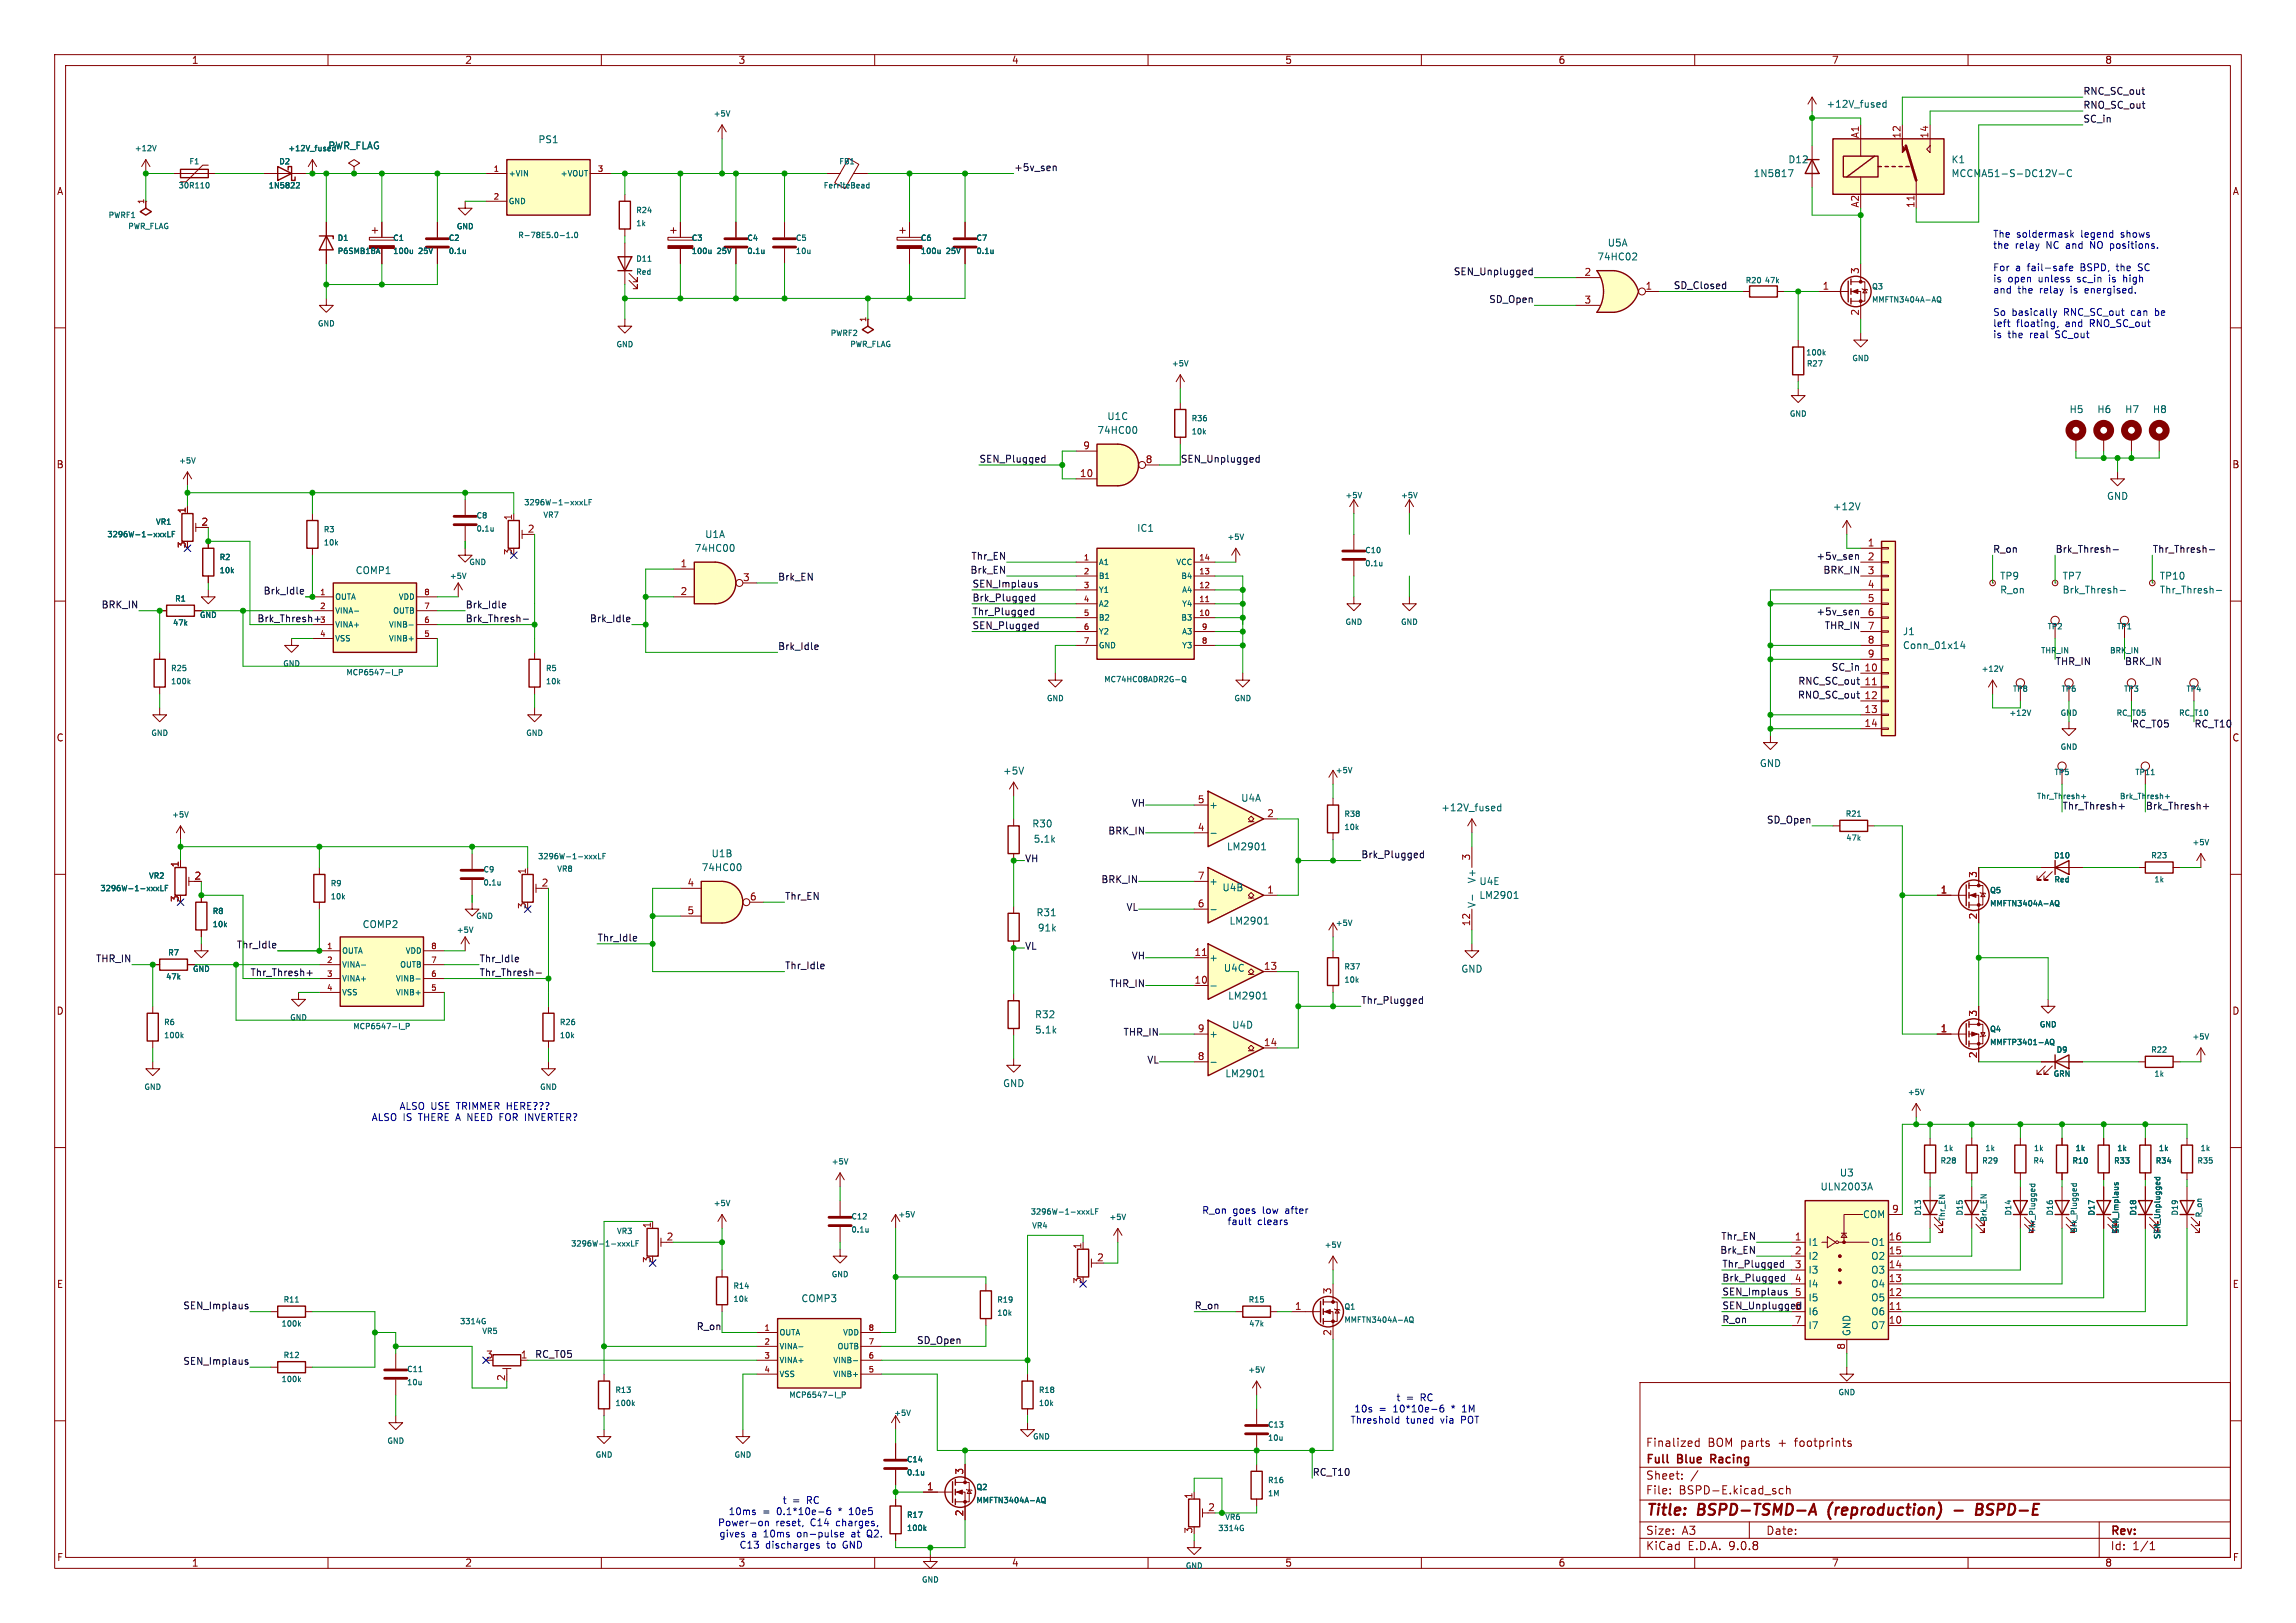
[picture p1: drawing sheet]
<svg xmlns="http://www.w3.org/2000/svg" width="420mm" height="297mm" viewBox="0 0 420 297" stroke-linecap="round" stroke-linejoin="round" font-family="sans-serif">
<defs><g id="words">
<g font-size="2.8" fill="#840000">
<text x="301" y="277.9">Title:</text>
<text x="310.6" y="277.9">BSPD-TSMD-A</text>
<text x="335.3" y="277.9">(reproduction)</text>
<text x="363.9" y="277.9">BSPD-E</text>
</g>
<g font-size="2.1" fill="#840000">
<text x="301" y="268.2">Full</text>
<text x="301" y="265">Finalized</text>
<text x="306.9" y="268.2">Blue</text>
<text x="312.4" y="265">BOM parts</text>
<text x="313.6" y="268.2">Racing</text>
<text x="325.5" y="265">+</text>
<text x="328.6" y="265">footprints</text>
<text x="301" y="273.7">File:</text>
<text x="301" y="271">Sheet:</text>
<text x="307.1" y="273.7">BSPD-E.kicad_sch</text>
<text x="301" y="281.1">Size:</text>
<text x="307.6" y="281.1">A3</text>
<text x="323" y="281.1">Date:</text>
<text x="386" y="281.3">Rev:</text>
<text x="301" y="283.9">KiCad</text>
<text x="308.7" y="283.9">E.D.A.</text>
<text x="316.3" y="283.9">9.0.8</text>
<text x="386" y="283.9">Id:</text>
<text x="390.1" y="283.9">1/1</text>
</g>
<g font-size="1.8" fill="#840000">
<text x="35" y="11.9">1</text>
<text x="85" y="11.9">2</text>
<text x="135" y="11.9">3</text>
<text x="185" y="11.9">4</text>
<text x="235" y="11.9">5</text>
<text x="285" y="11.9">6</text>
<text x="335" y="11.9">7</text>
<text x="385" y="11.9">8</text>
<text x="10.3" y="35.9">A</text>
<text x="408.3" y="35.9">A</text>
<text x="10.3" y="85.9">B</text>
<text x="408.2" y="85.9">B</text>
<text x="10.3" y="135.9">C</text>
<text x="408.2" y="135.9">C</text>
<text x="10.3" y="185.9">D</text>
<text x="408.2" y="185.9">D</text>
<text x="10.3" y="235.9">E</text>
<text x="408.3" y="235.9">E</text>
<text x="10.3" y="285.9">F</text>
<text x="35" y="286.9">1</text>
<text x="85" y="286.9">2</text>
<text x="135" y="286.9">3</text>
<text x="185" y="286.9">4</text>
<text x="235" y="286.9">5</text>
<text x="285" y="286.9">6</text>
<text x="335" y="286.9">7</text>
<text x="385" y="286.9">8</text>
<text x="408.3" y="285.9">F</text>
</g>
<g font-size="1.8" fill="#0f0f0f">
<text x="381" y="17.4">RNC_SC_out</text>
<text x="381" y="22.5">SC_in</text>
<text x="381" y="20">RNO_SC_out</text>
<text x="185.4" y="31.4">+5v_sen</text>
<text x="265.8" y="50.5">SEN_Unplugged</text>
<text x="306.1" y="53">SD_Closed</text>
<text x="272.3" y="55.5">SD_Open</text>
<text x="179.1" y="84.7">SEN_Plugged</text>
<text x="215.9" y="84.7">SEN_Unplugged</text>
<text x="364.5" y="101.3">R_on</text>
<text x="375.9" y="101.3">Brk_Thresh-</text>
<text x="393.7" y="101.3">Thr_Thresh-</text>
<text x="142.2" y="106.3">Brk_EN</text>
<text x="177.4" y="105.1">Brk_EN</text>
<text x="177.6" y="102.5">Thr_EN</text>
<text x="177.8" y="107.6">SEN_Implaus</text>
<text x="332.2" y="102.5">+5v_sen</text>
<text x="333.4" y="105.1">BRK_IN</text>
<text x="18.5" y="111.4">BRK_IN</text>
<text x="47" y="114">Brk_Thresh+</text>
<text x="48.1" y="108.9">Brk_Idle</text>
<text x="85.1" y="111.4">Brk_Idle</text>
<text x="85.1" y="114">Brk_Thresh-</text>
<text x="107.8" y="114">Brk_Idle</text>
<text x="177.8" y="110.1">Brk_Plugged</text>
<text x="177.8" y="112.7">Thr_Plugged</text>
<text x="332.2" y="112.7">+5v_sen</text>
<text x="142.2" y="119">Brk_Idle</text>
<text x="177.8" y="115.2">SEN_Plugged</text>
<text x="333.7" y="115.2">THR_IN</text>
<text x="328.8" y="125.4">RNC_SC_out</text>
<text x="335" y="122.8">SC_in 10</text>
<text x="375.9" y="122">THR_IN</text>
<text x="388.6" y="122">BRK_IN</text>
<text x="328.8" y="127.9">RNO_SC_out</text>
<text x="389.9" y="133.5">RC_T05</text>
<text x="401.3" y="133.5">RC_T10</text>
<text x="206.9" y="147.8">VH</text>
<text x="377.2" y="148.2">Thr_Thresh+</text>
<text x="392.4" y="148.2">Brk_Thresh+</text>
<text x="202.6" y="152.9">BRK_IN</text>
<text x="323.1" y="150.8">SD_Open</text>
<text x="187.4" y="158">VH</text>
<text x="201.4" y="161.8">BRK_IN</text>
<text x="248.9" y="157.1">Brk_Plugged</text>
<text x="143.5" y="164.8">Thr_EN</text>
<text x="206" y="166.9">VL</text>
<text x="43.2" y="173.6">Thr_Idle</text>
<text x="109.2" y="172.4">Thr_Idle</text>
<text x="187.4" y="174">VL</text>
<text x="17.5" y="176.2">THR_IN</text>
<text x="45.7" y="178.7">Thr_Thresh+</text>
<text x="87.6" y="176.2">Thr_Idle</text>
<text x="87.6" y="178.7">Thr_Thresh-</text>
<text x="143.5" y="177.5">Thr_Idle</text>
<text x="206.9" y="175.8">VH</text>
<text x="202.9" y="180.9">THR_IN</text>
<text x="248.9" y="183.8">Thr_Plugged</text>
<text x="205.4" y="189.7">THR_IN</text>
<text x="209.8" y="194.8">VL</text>
<text x="314.8" y="227">Thr_EN</text>
<text x="314.6" y="229.5">Brk_EN</text>
<text x="315" y="232.1">Thr_Plugged</text>
<text x="33.4" y="239.7">SEN_Implaus</text>
<text x="218.4" y="239.7">R_on</text>
<text x="315" y="234.6">Brk_Plugged</text>
<text x="315" y="237.1">SEN_Implaus</text>
<text x="315" y="239.7">SEN_Unplugged6</text>
<text x="127.3" y="243.5">R_on</text>
<text x="315" y="242.2">R_on</text>
<text x="33.4" y="249.8">SEN_Implaus</text>
<text x="97.8" y="248.6">RC_T05</text>
<text x="167.6" y="246">SD_Open</text>
<text x="240" y="270.2">RC_T10</text>
</g>
<g font-size="1.8" fill="#006464">
<text x="334" y="19.9">+12V_fused</text>
<text x="60" y="27.5">PWR_FLAG</text>
<text x="98.4" y="26.4">PS1</text>
<text x="320.7" y="32.6">1N5817</text>
<text x="327" y="30.1">D12</text>
<text x="356.9" y="30.1">K1</text>
<text x="356.9" y="32.6">MCCMA51-S-DC12V-C</text>
<text x="292.1" y="47.9">74HC02</text>
<text x="294" y="45.3">U5A</text>
<text x="202.5" y="77.1">U1C</text>
<text x="378.5" y="75.8">H5</text>
<text x="383.5" y="75.8">H6</text>
<text x="388.6" y="75.8">H7</text>
<text x="393.7" y="75.8">H8</text>
<text x="200.6" y="79.6">74HC00</text>
<text x="335.2" y="93.6">+12V</text>
<text x="385.3" y="91.7">GND</text>
<text x="127" y="101.2">74HC00</text>
<text x="128.9" y="98.7">U1A</text>
<text x="207.9" y="97.5">IC1</text>
<text x="65" y="105.3">COMP1</text>
<text x="365.8" y="106.3">TP9</text>
<text x="377.2" y="106.3">TP7</text>
<text x="395" y="106.3">TP10</text>
<text x="365.8" y="108.8">R_on</text>
<text x="377.2" y="108.8">Brk_Thresh-</text>
<text x="395" y="108.8">Thr_Thresh-</text>
<text x="348" y="116.4">J1</text>
<text x="348" y="119">Conn_01x14</text>
<text x="183.4" y="141.9">+5V</text>
<text x="321.8" y="140.6">GND</text>
<text x="221.1" y="148.2">+</text>
<text x="226.9" y="146.9">U4A</text>
<text x="263.5" y="148.7">+12V_fused</text>
<text x="188.7" y="151.6">R30</text>
<text x="189" y="154.4">5.1k</text>
<text x="224.3" y="155.8">LM2901</text>
<text x="128.3" y="159.6">74HC00</text>
<text x="130.1" y="157.1">U1B</text>
<text x="270.1" y="161.7" transform="rotate(-90 270.1 161.7)">V+</text>
<text x="189.5" y="167.9">R31</text>
<text x="221.1" y="162.2">+</text>
<text x="223.5" y="163.3">U4B</text>
<text x="270.1" y="166.2" transform="rotate(-90 270.1 166.2)">V-</text>
<text x="270.5" y="164.7">LM2901</text>
<text x="270.5" y="162.2">U4E</text>
<text x="66.2" y="170">COMP2</text>
<text x="189.7" y="170.7">91k</text>
<text x="224.8" y="169.4">LM2901</text>
<text x="221.1" y="176.1">+</text>
<text x="223.8" y="178">U4C</text>
<text x="267.2" y="178.2">GND</text>
<text x="224.6" y="183.1">LM2901</text>
<text x="189.2" y="189.3">5.1k</text>
<text x="189.2" y="186.5">R32</text>
<text x="221.1" y="190.1">+</text>
<text x="225.3" y="188.4">U4D</text>
<text x="224" y="197.3">LM2901</text>
<text x="183.4" y="199.1">GND</text>
<text x="336.4" y="215.5">U3</text>
<text x="332.9" y="218">ULN2003A</text>
<text x="340.7" y="223.1">COM</text>
<text x="330.7" y="228.2">I1</text>
<text x="330.7" y="230.7">I2</text>
<text x="330.7" y="233.3">I3</text>
<text x="342.2" y="228.2">O1</text>
<text x="342.2" y="230.7">O2</text>
<text x="342.2" y="233.3">O3</text>
<text x="146.5" y="238.5">COMP3</text>
<text x="330.7" y="235.8">I4</text>
<text x="330.7" y="238.4">I5</text>
<text x="342.2" y="235.8">O4</text>
<text x="342.2" y="238.4">O5</text>
<text x="330.7" y="240.9">I6</text>
<text x="330.7" y="243.4">I7</text>
<text x="338.7" y="244.6" transform="rotate(-90 338.7 244.6)">GND</text>
<text x="342.2" y="240.9">O6</text>
<text x="342.2" y="243.4">O7</text>
</g>
<g font-size="1.8" fill="#a90000">
<text x="340.1" y="25.4" transform="rotate(-90 340.1 25.4)">A1</text>
<text x="347.7" y="25.4" transform="rotate(-90 347.7 25.4)">12</text>
<text x="352.8" y="25.4" transform="rotate(-90 352.8 25.4)">14</text>
<text x="340.1" y="38.1" transform="rotate(-90 340.1 38.1)">A2</text>
<text x="350.3" y="38.1" transform="rotate(-90 350.3 38.1)">11</text>
<text x="289.7" y="50.5">2</text>
<text x="300.9" y="53.1">1</text>
<text x="333.3" y="53.1">1</text>
<text x="340.1" y="50.2" transform="rotate(-90 340.1 50.2)">3</text>
<text x="289.7" y="55.6">3</text>
<text x="340.1" y="57.9" transform="rotate(-90 340.1 57.9)">2</text>
<text x="198" y="82.3">9</text>
<text x="197.4" y="87.4">10</text>
<text x="209.5" y="84.8">8</text>
<text x="34" y="94.1" transform="rotate(-90 34 94.1)">1</text>
<text x="93.7" y="95.3" transform="rotate(-90 93.7 95.3)">1</text>
<text x="34" y="100.4" transform="rotate(-90 34 100.4)">3</text>
<text x="36.8" y="96.3">2</text>
<text x="93.7" y="101.7" transform="rotate(-90 93.7 101.7)">3</text>
<text x="96.4" y="97.5">2</text>
<text x="341.6" y="100.1">1</text>
<text x="124.4" y="103.9">1</text>
<text x="135.8" y="106.4">3</text>
<text x="341.6" y="102.6">2</text>
<text x="341.6" y="105.2">3</text>
<text x="341.6" y="107.7">4</text>
<text x="124.4" y="109">2</text>
<text x="341.6" y="110.2">5</text>
<text x="341.6" y="112.8">6</text>
<text x="341.6" y="115.3">7</text>
<text x="341.6" y="117.9">8</text>
<text x="341" y="125.5">11</text>
<text x="341.6" y="120.4">9</text>
<text x="341" y="128">12</text>
<text x="341" y="130.6">13</text>
<text x="341" y="133.1">14</text>
<text x="219" y="147.1">5</text>
<text x="231.7" y="149.6">2</text>
<text x="219" y="152.1">4</text>
<text x="32.8" y="158.8" transform="rotate(-90 32.8 158.8)">1</text>
<text x="35.5" y="161">2</text>
<text x="96.3" y="160.1" transform="rotate(-90 96.3 160.1)">1</text>
<text x="219" y="161">7</text>
<text x="269" y="157.6" transform="rotate(-90 269 157.6)">3</text>
<text x="361.7" y="160.7" transform="rotate(-90 361.7 160.7)">3</text>
<text x="32.8" y="165.2" transform="rotate(-90 32.8 165.2)">3</text>
<text x="96.3" y="166.4" transform="rotate(-90 96.3 166.4)">3</text>
<text x="99" y="162.3">2</text>
<text x="125.7" y="162.3">4</text>
<text x="125.7" y="167.4">5</text>
<text x="137.1" y="164.8">6</text>
<text x="219" y="166.1">6</text>
<text x="231.7" y="163.6">1</text>
<text x="354.9" y="163.6">1</text>
<text x="269" y="169.6" transform="rotate(-90 269 169.6)">12</text>
<text x="361.7" y="168.3" transform="rotate(-90 361.7 168.3)">2</text>
<text x="218.4" y="175">11</text>
<text x="231.1" y="177.5">13</text>
<text x="218.4" y="180.1">10</text>
<text x="219" y="189">9</text>
<text x="231.1" y="191.5">14</text>
<text x="354.9" y="189">1</text>
<text x="361.7" y="186.1" transform="rotate(-90 361.7 186.1)">3</text>
<text x="219" y="194.1">8</text>
<text x="361.7" y="193.7" transform="rotate(-90 361.7 193.7)">2</text>
<text x="346" y="222">9</text>
<text x="119.1" y="224.9" transform="rotate(-90 119.1 224.9)">1</text>
<text x="121.8" y="227.1">2</text>
<text x="328.2" y="227.1">1</text>
<text x="345.4" y="227.1">16</text>
<text x="119.1" y="231.2" transform="rotate(-90 119.1 231.2)">3</text>
<text x="197.9" y="228.7" transform="rotate(-90 197.9 228.7)">1</text>
<text x="200.6" y="230.9">2</text>
<text x="328.2" y="229.6">2</text>
<text x="328.2" y="232.2">3</text>
<text x="345.4" y="229.6">15</text>
<text x="345.4" y="232.2">14</text>
<text x="197.9" y="235" transform="rotate(-90 197.9 235)">3</text>
<text x="236.8" y="239.8">1</text>
<text x="243.6" y="236.9" transform="rotate(-90 243.6 236.9)">3</text>
<text x="328.2" y="234.7">4</text>
<text x="328.2" y="237.2">5</text>
<text x="345.4" y="234.7">13</text>
<text x="345.4" y="237.2">12</text>
<text x="345.4" y="239.8">11</text>
<text x="243.6" y="244.5" transform="rotate(-90 243.6 244.5)">2</text>
<text x="328.2" y="242.3">7</text>
<text x="345.4" y="242.3">10</text>
<text x="88.8" y="248.7">3</text>
<text x="95.2" y="248.7">1</text>
<text x="337.6" y="247.1" transform="rotate(-90 337.6 247.1)">8</text>
<text x="92.5" y="252.8" transform="rotate(-90 92.5 252.8)">2</text>
<text x="176.3" y="269.9" transform="rotate(-90 176.3 269.9)">3</text>
<text x="169.5" y="272.8">1</text>
<text x="218.2" y="274.4" transform="rotate(-90 218.2 274.4)">1</text>
<text x="176.3" y="277.6" transform="rotate(-90 176.3 277.6)">2</text>
<text x="218.2" y="280.7" transform="rotate(-90 218.2 280.7)">3</text>
<text x="220.9" y="276.6">2</text>
</g>
<g font-size="1.8" fill="#0000c2">
<text x="364.5" y="43.6">The</text>
<text x="364.5" y="45.6">the</text>
<text x="368.6" y="45.6">relay</text>
<text x="368.9" y="43.6">soldermask</text>
<text x="374.5" y="45.6">NC and</text>
<text x="380.8" y="43.6">legend</text>
<text x="382.8" y="45.6">NO positions.</text>
<text x="388.3" y="43.6">shows</text>
<text x="364.5" y="49.7">For</text>
<text x="364.5" y="51.8">is</text>
<text x="364.5" y="53.8">and</text>
<text x="367.3" y="51.8">open</text>
<text x="368.7" y="49.7">a</text>
<text x="369.1" y="53.8">the</text>
<text x="371" y="49.7">fail-safe</text>
<text x="373" y="51.8">unless</text>
<text x="373.2" y="53.8">relay</text>
<text x="379.1" y="53.8">is</text>
<text x="380.3" y="51.8">sc_in</text>
<text x="380.9" y="49.7">BSPD,</text>
<text x="381.9" y="53.8">energised.</text>
<text x="386.3" y="51.8">is</text>
<text x="387.7" y="49.7">the</text>
<text x="389.1" y="51.8">high</text>
<text x="391.8" y="49.7">SC</text>
<text x="364.5" y="57.9">So</text>
<text x="364.5" y="59.9">left</text>
<text x="368" y="57.9">basically</text>
<text x="368.9" y="59.9">floating,</text>
<text x="377.7" y="57.9">RNC_SC_out</text>
<text x="378" y="59.9">and</text>
<text x="382.6" y="59.9">RNO_SC_out</text>
<text x="390.1" y="57.9">can</text>
<text x="394.7" y="57.9">be</text>
<text x="364.5" y="62">is</text>
<text x="367.3" y="62">the</text>
<text x="371.4" y="62">real</text>
<text x="376.3" y="62">SC_out</text>
<text x="73" y="203.3">ALSO USE TRIMMER HERE???</text>
<text x="67.9" y="205.3">ALSO IS</text>
<text x="76.7" y="205.3">THERE A NEED FOR INVERTER?</text>
<text x="219.8" y="222.3">R_on</text>
<text x="224.4" y="224.4">fault</text>
<text x="225.5" y="222.3">goes</text>
<text x="230" y="224.4">clears</text>
<text x="231.1" y="222.3">low</text>
<text x="235.4" y="222.3">after</text>
<text x="255.3" y="256.6">t</text>
<text x="257.2" y="256.6">=</text>
<text x="260" y="256.6">RC</text>
<text x="246.9" y="260.7">Threshold</text>
<text x="247.6" y="258.7">10s</text>
<text x="252.2" y="258.7">=</text>
<text x="255" y="258.7">10*10e-6</text>
<text x="257.2" y="260.7">tuned</text>
<text x="263.7" y="260.7">via</text>
<text x="265.8" y="258.7">*</text>
<text x="267.6" y="260.7">POT</text>
<text x="268" y="258.7">1M</text>
<text x="143.1" y="275.4">t</text>
<text x="145" y="275.4">=</text>
<text x="147.7" y="275.4">RC</text>
<text x="131.2" y="279.5">Power-on</text>
<text x="131.5" y="281.6">gives</text>
<text x="133.2" y="277.5">10ms</text>
<text x="137.5" y="281.6">a</text>
<text x="139.5" y="277.5">=</text>
<text x="139.8" y="281.6">10ms</text>
<text x="141.9" y="279.5">reset,</text>
<text x="142.2" y="277.5">0.1*10e-6</text>
<text x="146.1" y="281.6">on-pulse</text>
<text x="148.4" y="279.5">C14</text>
<text x="153.3" y="279.5">charges,</text>
<text x="153.7" y="277.5">*</text>
<text x="155.8" y="277.5">10e5</text>
<text x="156.2" y="281.6">at</text>
<text x="159.3" y="281.6">Q2.</text>
<text x="135.2" y="283.6">C13</text>
<text x="140" y="283.6">discharges</text>
<text x="151.4" y="283.6">to</text>
<text x="154.5" y="283.6">GND</text>
</g>
<g font-size="1.4" fill="#006464">
<text x="130.4" y="21.5">+5V</text>
<text x="24.5" y="27.9">+12V</text>
<text x="52.6" y="27.9">+12V_fused</text>
<text x="32.6" y="34.7">30R110</text>
<text x="34.5" y="30.3">F1</text>
<text x="49" y="34.7">1N5822</text>
<text x="51" y="30.3">D2</text>
<text x="93" y="32.5">+VIN</text>
<text x="102.4" y="32.5">+VOUT</text>
<text x="150.5" y="34.7">FerriteBead</text>
<text x="153.4" y="30.3">FB1</text>
<text x="19.7" y="40.1">PWRF1</text>
<text x="93" y="37.6">GND</text>
<text x="116.3" y="41.6">1k</text>
<text x="116.3" y="39.2">R24</text>
<text x="23.3" y="42.1">PWR_FLAG</text>
<text x="61.6" y="44.3">D1</text>
<text x="61.6" y="46.7">P6SMB18A</text>
<text x="71.8" y="44.3">C1</text>
<text x="71.8" y="46.7">100u</text>
<text x="76.6" y="46.7">25V</text>
<text x="82" y="44.3">C2</text>
<text x="82" y="46.7">0.1u</text>
<text x="83.4" y="42.2">GND</text>
<text x="94.7" y="43.8">R-78E5.0-1.0</text>
<text x="126.4" y="44.3">C3</text>
<text x="126.4" y="46.7">100u</text>
<text x="131.2" y="46.7">25V</text>
<text x="136.6" y="44.3">C4</text>
<text x="136.6" y="46.7">0.1u</text>
<text x="145.5" y="44.3">C5</text>
<text x="145.5" y="46.7">10u</text>
<text x="168.3" y="44.3">C6</text>
<text x="168.3" y="46.7">100u</text>
<text x="173.1" y="46.7">25V</text>
<text x="178.5" y="44.3">C7</text>
<text x="178.5" y="46.7">0.1u</text>
<text x="116.3" y="50.5">Red</text>
<text x="116.3" y="48.1">D11</text>
<text x="319.2" y="52">R20</text>
<text x="322.7" y="52">47k</text>
<text x="342.3" y="53.2">Q3</text>
<text x="58" y="59.9">GND</text>
<text x="342.3" y="55.6">MMFTN3404A-AQ</text>
<text x="112.6" y="63.7">GND</text>
<text x="151.8" y="61.7">PWRF2</text>
<text x="155.4" y="63.7">PWR_FLAG</text>
<text x="330.3" y="65.2">100k</text>
<text x="214.2" y="67.2">+5V</text>
<text x="330.4" y="67.3">R27</text>
<text x="338.7" y="66.3">GND</text>
<text x="217.9" y="77.3">R36</text>
<text x="327.3" y="76.4">GND</text>
<text x="217.9" y="79.7">10k</text>
<text x="32.6" y="85">+5V</text>
<text x="87" y="95.1">C8</text>
<text x="95.8" y="92.7">3296W-1-xxxLF</text>
<text x="99.3" y="95">VR7</text>
<text x="246" y="91.4">+5V</text>
<text x="256.2" y="91.4">+5V</text>
<text x="19.5" y="98.5">3296W-1-xxxLF</text>
<text x="28.4" y="96.2">VR1</text>
<text x="59.1" y="100">10k</text>
<text x="59.1" y="97.6">R3</text>
<text x="87" y="97.5">0.1u</text>
<text x="224.4" y="99">+5V</text>
<text x="249.6" y="101.4">C10</text>
<text x="40.1" y="105.1">10k</text>
<text x="40.1" y="102.7">R2</text>
<text x="82.2" y="106.1">+5V</text>
<text x="85.7" y="103.6">GND</text>
<text x="200.9" y="103.6">A1</text>
<text x="200.9" y="106.1">B1</text>
<text x="215" y="103.6">VCC</text>
<text x="215.9" y="106.1">B4</text>
<text x="249.6" y="103.8">0.1u</text>
<text x="31.9" y="110.3">R1</text>
<text x="36.4" y="113.3">GND</text>
<text x="61.2" y="110">OUTA</text>
<text x="61.2" y="112.5">VINA-</text>
<text x="71.8" y="112.5">OUTB</text>
<text x="72.8" y="110">VDD</text>
<text x="200.9" y="108.7">Y1</text>
<text x="200.9" y="111.2">A2</text>
<text x="200.9" y="113.8">B2</text>
<text x="215.9" y="113.8">B3</text>
<text x="216.1" y="108.7">A4</text>
<text x="216.1" y="111.2">Y4</text>
<text x="31.5" y="114.7">47k</text>
<text x="61.2" y="115">VINA+</text>
<text x="61.2" y="117.6">VSS</text>
<text x="71" y="115">VINB-</text>
<text x="71" y="117.6">VINB+</text>
<text x="200.9" y="116.3">Y2</text>
<text x="200.9" y="118.8">GND</text>
<text x="216.1" y="116.3">A3</text>
<text x="216.1" y="118.8">Y3</text>
<text x="246" y="114.5">GND</text>
<text x="256.2" y="114.5">GND</text>
<text x="374.4" y="115.4">TP2</text>
<text x="387.1" y="115.4">TP1</text>
<text x="31.2" y="125.4">100k</text>
<text x="31.2" y="123">R25</text>
<text x="51.7" y="122.2">GND</text>
<text x="63.2" y="123.8">MCP6547-I_P</text>
<text x="99.7" y="125.4">10k</text>
<text x="99.7" y="123">R5</text>
<text x="201.9" y="125">MC74HC08ADR2G-Q</text>
<text x="362.4" y="123.1">+12V</text>
<text x="191.4" y="128.5">GND</text>
<text x="225.7" y="128.5">GND</text>
<text x="367.4" y="131.2">+12V</text>
<text x="368.1" y="126.8">TP8</text>
<text x="376.8" y="131.2">GND</text>
<text x="377" y="126.8">TP6</text>
<text x="388.4" y="126.8">TP3</text>
<text x="399.8" y="126.8">TP4</text>
<text x="27.6" y="134.9">GND</text>
<text x="96.1" y="134.9">GND</text>
<text x="376.8" y="137.4">GND</text>
<text x="244.2" y="141.7">+5V</text>
<text x="375.7" y="142">TP5</text>
<text x="390.5" y="142">TP11</text>
<text x="31.4" y="149.8">+5V</text>
<text x="245.8" y="149.7">R38</text>
<text x="337.5" y="149.7">R21</text>
<text x="245.8" y="152.1">10k</text>
<text x="337.6" y="154.1">47k</text>
<text x="400.9" y="154.9">+5V</text>
<text x="27.1" y="161">VR2</text>
<text x="88.3" y="159.8">C9</text>
<text x="98.3" y="157.4">3296W-1-xxxLF</text>
<text x="101.8" y="159.7">VR8</text>
<text x="375.6" y="157.3">D10</text>
<text x="375.7" y="161.7">Red</text>
<text x="393.4" y="157.3">R23</text>
<text x="394" y="161.7">1k</text>
<text x="18.2" y="163.3">3296W-1-xxxLF</text>
<text x="38.8" y="167.5">R8</text>
<text x="60.4" y="164.8">10k</text>
<text x="60.4" y="162.4">R9</text>
<text x="88.3" y="162.2">0.1u</text>
<text x="363.9" y="166.1">MMFTN3404A-AQ</text>
<text x="363.9" y="163.7">Q5</text>
<text x="38.8" y="169.9">10k</text>
<text x="83.4" y="170.9">+5V</text>
<text x="87" y="168.4">GND</text>
<text x="244.2" y="169.6">+5V</text>
<text x="30.3" y="179.5">47k</text>
<text x="30.6" y="175.1">R7</text>
<text x="35.2" y="178">GND</text>
<text x="62.5" y="174.7">OUTA</text>
<text x="62.5" y="177.3">VINA-</text>
<text x="62.5" y="179.8">VINA+</text>
<text x="72.3" y="179.8">VINB-</text>
<text x="73" y="177.3">OUTB</text>
<text x="74.1" y="174.7">VDD</text>
<text x="245.8" y="177.6">R37</text>
<text x="62.5" y="182.3">VSS</text>
<text x="72.3" y="182.3">VINB+</text>
<text x="245.8" y="180">10k</text>
<text x="29.9" y="190.2">100k</text>
<text x="29.9" y="187.8">R6</text>
<text x="53" y="186.9">GND</text>
<text x="64.5" y="188.5">MCP6547-I_P</text>
<text x="102.3" y="190.2">10k</text>
<text x="102.3" y="187.8">R26</text>
<text x="363.9" y="189.1">Q4</text>
<text x="363.9" y="191.5">MMFTP3401-AQ</text>
<text x="373" y="188.2">GND</text>
<text x="400.9" y="190.4">+5V</text>
<text x="375.5" y="197.2">GRN</text>
<text x="376.1" y="192.8">D9</text>
<text x="393.4" y="192.8">R22</text>
<text x="394" y="197.2">1k</text>
<text x="26.3" y="199.6">GND</text>
<text x="98.7" y="199.6">GND</text>
<text x="348.9" y="200.6">+5V</text>
<text x="152" y="213.3">+5V</text>
<text x="354.8" y="213.1">R28</text>
<text x="355.4" y="210.9">1k</text>
<text x="362.5" y="213.1">R29</text>
<text x="363" y="210.9">1k</text>
<text x="371.8" y="213.1">R4</text>
<text x="371.9" y="210.9">1k</text>
<text x="379" y="213.1">R10</text>
<text x="379.5" y="210.9">1k</text>
<text x="386.6" y="213.1">R33</text>
<text x="387.2" y="210.9">1k</text>
<text x="394.2" y="213.1">R34</text>
<text x="394.8" y="210.9">1k</text>
<text x="401.8" y="213.1">R35</text>
<text x="402.4" y="210.9">1k</text>
<text x="130.4" y="220.9">+5V</text>
<text x="112.7" y="226">VR3</text>
<text x="155.6" y="223.3">C12</text>
<text x="155.6" y="225.7">0.1u</text>
<text x="164.2" y="223">+5V</text>
<text x="188.4" y="222.5">3296W-1-xxxLF</text>
<text x="188.7" y="225">VR4</text>
<text x="202.8" y="223.5">+5V</text>
<text x="351.6" y="222.6" transform="rotate(-90 351.6 222.6)">D13</text>
<text x="356" y="223.6" transform="rotate(-90 356 223.6)">Thr_EN</text>
<text x="359.2" y="222.6" transform="rotate(-90 359.2 222.6)">D15</text>
<text x="363.6" y="223.7" transform="rotate(-90 363.6 223.7)">Brk_EN</text>
<text x="368.1" y="222.6" transform="rotate(-90 368.1 222.6)">D14</text>
<text x="372.5" y="225.6" transform="rotate(-90 372.5 225.6)">Thr_Plugged</text>
<text x="375.7" y="222.6" transform="rotate(-90 375.7 222.6)">D16</text>
<text x="380.1" y="225.7" transform="rotate(-90 380.1 225.7)">Brk_Plugged</text>
<text x="383.3" y="222.6" transform="rotate(-90 383.3 222.6)">D17</text>
<text x="387.7" y="225.9" transform="rotate(-90 387.7 225.9)">SEN_Implaus</text>
<text x="391" y="222.6" transform="rotate(-90 391 222.6)">D18</text>
<text x="395.4" y="226.9" transform="rotate(-90 395.4 226.9)">SEN_Unplugged</text>
<text x="398.6" y="222.6" transform="rotate(-90 398.6 222.6)">D19</text>
<text x="403" y="222.9" transform="rotate(-90 403 222.9)">R_on</text>
<text x="104.4" y="228.3">3296W-1-xxxLF</text>
<text x="152" y="233.9">GND</text>
<text x="242.2" y="228.5">+5V</text>
<text x="51.8" y="238.6">R11</text>
<text x="134" y="238.4">10k</text>
<text x="134" y="236">R14</text>
<text x="182.3" y="238.6">R19</text>
<text x="228.3" y="238.6">R15</text>
<text x="245.8" y="239.9">Q1</text>
<text x="51.4" y="243">100k</text>
<text x="84" y="242.5">3314G</text>
<text x="88.1" y="244.3">VR5</text>
<text x="142.5" y="244.6">OUTA</text>
<text x="154.1" y="244.6">VDD</text>
<text x="182.3" y="241">10k</text>
<text x="228.4" y="243">47k</text>
<text x="245.8" y="242.3">MMFTN3404A-AQ</text>
<text x="51.8" y="248.7">R12</text>
<text x="74.3" y="251.3">C11</text>
<text x="142.5" y="247.1">VINA-</text>
<text x="142.5" y="249.7">VINA+</text>
<text x="152.3" y="249.7">VINB-</text>
<text x="153.1" y="247.1">OUTB</text>
<text x="228.2" y="251.4">+5V</text>
<text x="51.4" y="253.1">100k</text>
<text x="74.3" y="253.7">10u</text>
<text x="112.4" y="257.5">100k</text>
<text x="112.4" y="255.1">R13</text>
<text x="142.5" y="252.2">VSS</text>
<text x="144.3" y="256">MCP6547-I_P</text>
<text x="152.3" y="252.2">VINB+</text>
<text x="189.9" y="257.5">10k</text>
<text x="189.9" y="255.1">R18</text>
<text x="336.2" y="255.5">GND</text>
<text x="163.4" y="259.3">+5V</text>
<text x="188.8" y="263.6">GND</text>
<text x="231.8" y="261.4">C13</text>
<text x="231.8" y="263.8">10u</text>
<text x="70.7" y="264.4">GND</text>
<text x="108.8" y="266.9">GND</text>
<text x="134.2" y="266.9">GND</text>
<text x="165.8" y="267.8">C14</text>
<text x="165.8" y="270.2">0.1u</text>
<text x="178.5" y="275.3">MMFTN3404A-AQ</text>
<text x="178.5" y="272.9">Q2</text>
<text x="231.8" y="274">1M</text>
<text x="231.8" y="271.6">R16</text>
<text x="165.8" y="280.4">100k</text>
<text x="165.8" y="278">R17</text>
<text x="222.7" y="280.4">3314G</text>
<text x="224" y="278.4">VR6</text>
<text x="216.8" y="287.3">GND</text>
<text x="168.5" y="289.8">GND</text>
</g>
<g font-size="1.4" fill="#a90000">
<text x="90.2" y="31.5">1</text>
<text x="109.2" y="31.5">3</text>
<text x="26.4" y="37.4" transform="rotate(-90 26.4 37.4)">1</text>
<text x="90.2" y="36.6">2</text>
<text x="158.5" y="59" transform="rotate(-90 158.5 59)">1</text>
<text x="198.1" y="102.6">1</text>
<text x="198.1" y="105.2">2</text>
<text x="198.1" y="107.7">3</text>
<text x="219.3" y="102.6">14</text>
<text x="219.3" y="105.2">13</text>
<text x="219.3" y="107.7">12</text>
<text x="58.4" y="109">1</text>
<text x="58.4" y="111.5">2</text>
<text x="77.5" y="109">8</text>
<text x="77.5" y="111.5">7</text>
<text x="198.1" y="110.2">4</text>
<text x="198.1" y="112.8">5</text>
<text x="219.3" y="110.2">11</text>
<text x="219.3" y="112.8">10</text>
<text x="58.4" y="116.6">4</text>
<text x="77.5" y="114">6</text>
<text x="77.5" y="116.6">5</text>
<text x="198.1" y="115.3">6</text>
<text x="198.1" y="117.9">7</text>
<text x="219.7" y="115.3">9</text>
<text x="219.7" y="117.9">8</text>
<text x="59.7" y="173.7">1</text>
<text x="78.8" y="173.7">8</text>
<text x="59.7" y="176.3">2</text>
<text x="59.7" y="178.8">3</text>
<text x="78.8" y="176.3">7</text>
<text x="78.8" y="178.8">6</text>
<text x="59.7" y="181.4">4</text>
<text x="78.8" y="181.4">5</text>
<text x="139.7" y="243.6">1</text>
<text x="158.8" y="243.6">8</text>
<text x="139.7" y="246.1">2</text>
<text x="139.7" y="248.7">3</text>
<text x="139.7" y="251.2">4</text>
<text x="158.8" y="246.1">7</text>
<text x="158.8" y="248.7">6</text>
<text x="158.8" y="251.2">5</text>
</g>
<g font-size="1.4" fill="#0f0f0f">
<text x="58.4" y="114">3</text>
<text x="373.2" y="119.8">THR_IN</text>
<text x="385.8" y="119.8">BRK_IN</text>
<text x="387" y="131.2">RC_T05</text>
<text x="398.5" y="131.2">RC_T10</text>
<text x="372.5" y="146.4">Thr_Thresh+</text>
<text x="387.7" y="146.4">Brk_Thresh+</text>
</g>
</g></defs>
<g fill="none" stroke="#840000" stroke-width=".18">
<path d="M10 10h400v277h-400zM12 12h396v273h-396zM60 10v2M110 10v2M160 10v2M210 10v2M260 10v2M310 10v2M360 10v2M10 60h2M408 60h2M85.1 91.4v2.8"/>
<path d="M85.1 96.3v2.8M94 94v1.3M95.5 97v1.6M95.5 97.8h1M247.6 91.4v2.6M247.6 97.8v2.8M247.6 91.4l-.7 1.3M247.6 91.4l.8 1.3M10 110h2M83.8 106.7l-.7 1.3M83.8 106.7l.8 1.3M83.8 106.7v2.5"/>
<path d="M247.6 109.2v1.3h1.3l-1.3 1.3-1.2-1.3h1.2M247.6 102.6v2.8M408 110h2M389.9 125.7v2.6M401.3 125.7v2.6M10 160h2M408 160h2M10 210h2M153.7 214.6l-.8 1.3M153.7 214.6l.7 1.3M153.7 214.6v2.6M408 210h2"/>
<path d="M153.7 228.6v1.3h1.2l-1.2 1.2-1.3-1.2h1.3M163.8 222.2v2.6M163.8 222.2l-.7 1.3M163.8 222.2l.8 1.3M163.8 259.1l-.7 1.2M163.8 259.1l.8 1.2M163.8 259.1v2.5M300 253h108v32h-108zM337.8 250.2v1.3h1.3l-1.3 1.2-1.3-1.2h1.3M10 260h2M163.8 264.2v2.8M163.8 269v2.8"/>
<path d="M163.8 274.3v1.3M300 278.5h108M300 274.5h108M300 268.5h108M305.5 273.2v.2M305.5 272.5v.1M307.7 270.5v.2M307.7 269.8v.1M310.6 269.1l-1.3 1.9M310.8 263.2v1.5M310.8 263.8l-.4-.1-.3 .3v.4l.1 .2h.6M320 278.5v3"/>
<path d="M326.2 272.5l-.5-.1-.3 .3v.4l.2 .2h.6M326.8 272.5l.2-.1 .4 .1v.9M326.8 271.9v1.5M338.6 263.8l-.4-.1-.2 .2 .1 .2 .5 .2v.3h-.6M384 278.5v6.5M408 260h2M60 285v2M110 285v2M160 285v2M163.8 280.7v1.2M210 285v2M260 285v2"/>
<path d="M300 281.5h108M310 285v2M360 285v2M393.3 283.6h.9M393.3 282.5l.4-.4v1.5"/>
<circle cx="389.9" cy="125" r=".76"/>
<circle cx="401.3" cy="125" r=".76"/>
</g>
<path d="M330.9 277.2l.9-2 .4 2M331.1 276.6h1M334.5 276.3v1.1M357.5 276.4h1.5M361.6 276.2h.6M361.7 275.2h.6a.49 .49 0 0 1 .4 .5 .49 .49 0 0 1-.5 .5l.3 .1a.58 .58 0 0 1-.3 .9h-.8z" fill="none" stroke="#840000" stroke-width=".4"/>
<path d="M313 267h.5M313.5 266.2h-.5v1.5" fill="none" stroke="#840000" stroke-width=".3"/>
<path d="M93 95.3h2v5h-2zM162.8 275.6h2v5.1h-2z" fill="none" stroke="#840000" stroke-width=".25"/>
<g fill="none" stroke="#006464" stroke-width=".18">
<path d="M90.2 96.5v.7M90.2 97.1l-.1 .1M106 91.7l.6 .7M106.6 91.7l-.6 .7M106.9 91.4v1h.5M107.8 91.9h.3M108.2 91.4h-.4v1M249.1 90.1l-.4 1M85.2 104.9l-.3 1M252.8 102.9v.7M252.8 103.5l-.2 .1M155.1 212l-.3 1"/>
<path d="M167.3 221.7l-.3 1M166.5 258l-.3 1M169 269.3v.6M169 269.8l-.2 .1M169.1 279.7l.3 .4M169.4 279.4l-.4 .4"/>
</g>
<path d="M83.1 94.5h4M83.1 96h4M245.6 100.8h4.1M245.6 102.4h4.1M161.8 267.2h4.1M161.8 268.7h4.1" fill="none" stroke="#840000" stroke-width=".51"/>
<path d="M330.2 219.7h15.2v25.4h-15.2z" fill="#ffffc2"/>
<path d="M330.2 219.7h15.2v25.4h-15.2z" fill="none" stroke="#840000" stroke-width=".25"/>
<g fill="none" stroke="#840000" stroke-width=".18">
<path d="M327.7 227.3h2.5M327.7 229.9h2.5M327.7 232.4h2.5M327.7 234.9h2.5M327.7 237.5h2.5M333.2 227.3h1.1M334.3 226.3l1.5 1-1.5 1zM336.3 227.3h5.6M336.8 225.7h1M337.3 225.7l.5 .7h-1zM340.7 222.2h-3.4v5.1M345.4 227.3h2.6"/>
<path d="M345.4 229.9h2.6M345.4 232.4h2.6M345.4 234.9h2.6M345.4 237.5h2.6M345.4 222.2h2.6M327.7 240h2.5M327.7 242.6h2.5M337.8 245.1v2.5M345.4 240h2.6M345.4 242.6h2.6M170.2 284.5v1.2h1.2l-1.2 1.3-1.3-1.3h1.3"/>
<circle cx="336" cy="227.3" r=".25"/>
</g>
<g fill="#840000" stroke="#840000" stroke-width=".18">
<circle cx="336.5" cy="229.9" r=".25"/>
<circle cx="336.5" cy="232.4" r=".25"/>
<circle cx="336.5" cy="234.7" r=".25"/>
<circle cx="337.3" cy="227.3" r=".25"/>
</g>
<path d="M347 239.6h.7" fill="none" stroke="#a90000" stroke-width=".18"/>
<path d="M341.8 217.4h.6M342.1 216.5l.4 1.2" fill="none" stroke="#006464" stroke-width=".18"/>
<path d="M142.2 241.3h15.3v12.7h-15.3z" fill="#ffffc2"/>
<path d="M29.2 175.5h5.1v2h-5.1zM26.9 185.4h2.1v5.1h-2.1zM90.2 247.9h5v2h-5zM109.5 252.7h2v5.1h-2zM142.2 241.3h15.3v12.7h-15.3z" fill="none" stroke="#840000" stroke-width=".25"/>
<g fill="none" stroke="#840000" stroke-width=".18">
<path d="M27.9 176.5h1.3M34.3 176.5h1.3M27.9 194.3v1.3h1.3l-1.3 1.3-1.2-1.3h1.2M27.9 184.2v1.2M27.9 190.5v1.3M54.6 181.6v1.3h1.3l-1.3 1.3-1.3-1.3h1.3M72.4 247.6v2.8M72.4 252.5v2.8M91.9 250.4h1.6M92.7 250.4v1.1M95.2 248.9h1.3M110.5 251.5v1.2"/>
<path d="M110.5 257.8v1.3M138.4 243.8h3.8M138.4 246.4h3.8M138.4 248.9h3.8M138.4 251.5h3.8M157.5 243.8h3.8M157.5 246.4h3.8M157.5 248.9h3.8M157.5 251.5h3.8M110.5 261.6v1.3h1.3l-1.3 1.3-1.3-1.3h1.3M135.9 261.6v1.3h1.3l-1.3 1.3-1.3-1.3h1.3"/>
</g>
<path d="M33.2 189.5l.3 .4M33.5 189.2l-.4 .4M76.6 251h.6M88.5 241.3h.2M88.6 241.8h.2v.4l-.2 .1M115.8 256.8l.3 .4M116.1 256.6l-.4 .3M146.1 246.5h.8M153.1 255.8h.7M154.1 255.2h.4l.1-.4-.5-.1v1M156.1 249h.8M156.1 251.5h.8" fill="none" stroke="#006464" stroke-width=".18"/>
<path d="M70.4 250.7h4M70.4 252.2h4" fill="none" stroke="#840000" stroke-width=".51"/>
<path d="M204.5 81.3a3.8 3.8 0 0 1 3.8 3.8 3.8 3.8 0 0 1-3.8 3.8z" fill="#ffffc2" stroke="#ffffc2" stroke-width=".18"/>
<path d="M200.7 81.3h3.8v7.6h-3.8z" fill="#ffffc2"/>
<path d="M214.9 74.9h2v5.1h-2zM200.7 81.3h3.8a3.8 3.8 0 0 1 3.8 3.8 3.8 3.8 0 0 1-3.8 3.8h-3.8zM184.4 183.1h2v5.1h-2zM118.4 224.8h2v5.1h-2zM131.1 233.7h2v5.1h-2z" fill="none" stroke="#840000" stroke-width=".25"/>
<g fill="none" stroke="#840000" stroke-width=".18">
<path d="M215.9 68.6l-.8 1.3M215.9 68.6l.8 1.3M215.9 68.6v2.5M215.9 73.7v1.2M196.8 82.6h3.9M196.8 87.6h3.9M209.5 85.1h2.6M215.9 80v1.3M185.4 181.9v1.2M185.4 188.2v1.3M119.4 223.5v1.3M120.9 226.6v1.5"/>
<path d="M120.9 227.3h1M132.1 222.2l-.8 1.3M132.1 222.2l.7 1.3M132.1 222.2v2.6M132.1 232.4v1.3M132.1 238.8v1.2M72.4 259.1v1.2h1.3l-1.3 1.3-1.3-1.3h1.3"/>
<circle cx="208.9" cy="85.1" r=".63"/>
</g>
<path d="M207.6 78a.79 .79 0 0 1 0 1.3M217.3 66l-.3 1M133.5 219.6l-.3 1M114.6 227.4l.5 .6M115.1 227.4l-.5 .6M115.5 227v1h.5M116.3 227.5h.4M116.8 227h-.5v1" fill="none" stroke="#006464" stroke-width=".18"/>
<path d="M221 186.7l10.1 5.1-10.1 5.1z" fill="#ffffc2"/>
<path d="M99.3 185.4h2v5.1h-2zM221 186.7l10.1 5.1-10.1 5.1zM50.8 239h5.1v2h-5.1zM50.8 249.2h5.1v2h-5.1z" fill="none" stroke="#840000" stroke-width=".25"/>
<path d="M100.3 194.3v1.3h1.3l-1.3 1.3-1.2-1.3h1.2M100.3 184.2v1.2M100.3 190.5v1.3M218.4 189.2h2.6M218.4 194.3h2.6M228.3 192.3h.6l-.6-.5 .6-.5 .5 .5-.5 .5h.5M231.1 191.8h2.6M49.5 240h1.3M49.5 250.2h1.3M55.9 240h1.2M55.9 250.2h1.2" fill="none" stroke="#840000" stroke-width=".18"/>
<path d="M221.5 194.4h1M230.5 197h.7M230.6 196.1l.3-.3v1.2M54 238.3h.6M54.7 242.3l.3 .4M54.7 252.5l.3 .3M55 242l-.4 .4M55 252.2l-.4 .4" fill="none" stroke="#006464" stroke-width=".18"/>
<path d="M62.2 171.5h15.3v12.7h-15.3z" fill="#ffffc2"/>
<g fill="none" stroke="#840000" stroke-width=".25">
<path d="M56.1 95.3h2.1v5h-2.1zM184.4 151.1h2v5.1h-2zM375.9 158.8l2.6-1.3v2.5zM375.9 157.5v2.5M392.4 157.7h5.1v2.1h-5.1zM57.4 160h2v5.1h-2zM62.2 171.5h15.3v12.7h-15.3zM95.5 160h2v5.1h-2zM184.4 167.1h2v5.1h-2zM375.9 194.3l2.6-1.3v2.6zM375.9 193v2.6M392.4 193.3h5.1v2h-5.1z"/>
<path d="M351.8 219.7h2.5l-1.2 2.5zM352 209.6h2.1v5h-2.1zM359.4 219.7h2.5l-1.2 2.5zM359.7 209.6h2v5h-2zM368.3 219.7h2.5l-1.2 2.5zM368.6 209.6h2v5h-2zM375.9 219.7h2.6l-1.3 2.5zM376.2 209.6h2v5h-2zM383.5 219.7h2.6l-1.3 2.5zM383.8 209.6h2v5h-2zM391.2 219.7h2.5l-1.3 2.5zM391.4 209.6h2v5h-2z"/>
<path d="M398.8 219.7h2.5l-1.3 2.5zM399 209.6h2.1v5h-2.1zM197.1 228.6h2v5.1h-2zM227.3 239h5.1v2h-5.1zM241.6 238.1v3.8M242.1 237.7v1.1M242.1 239.5v1M351.8 222.2h2.5M359.4 222.2h2.5M368.3 222.2h2.5M375.9 222.2h2.6M383.5 222.2h2.6"/>
<path d="M391.2 222.2h2.5M398.8 222.2h2.5M186.9 252.7h2.1v5.1h-2.1zM242.1 241.3v1M174.2 271.1v3.9M174.8 270.8v1M174.8 272.5v1.1M174.8 274.3v1M217.4 274.3h2.1v5.1h-2.1zM228.9 269.2h2v5.1h-2z"/>
<circle cx="243" cy="240" r="2.79"/>
<circle cx="175.6" cy="273" r="2.79"/>
</g>
<g fill="none" stroke="#840000" stroke-width=".18">
<path d="M151.1 31.8h2.6M155.2 29l1.9 1.1-2.6 4.4-1.8-1zM156.2 31.8h2.5M59.7 54.6v1.3h1.3l-1.3 1.3-1.3-1.3h1.3M114.3 58.4v1.3h1.3l-1.3 1.3-1.3-1.3h1.3M143.5 40.6v2.8M143.5 45.5v2.8M164.1 43.4h4.6v.5h-4.6zM164.6 42.2h1M165.1 41.7v1M166.4 40.6v2.8M166.4 45.5v2.8"/>
<path d="M176.5 40.6v2.8M176.5 45.5v2.8M57.1 94v1.3M57.1 100.3v1.3M85.1 100.3v1.3h1.3l-1.3 1.3-1.3-1.3h1.3M226.1 100.3l-.8 1.3M226.1 100.3l.7 1.3M226.1 100.3v2.6M375.9 106.7h.1M375.9 114.3v2.5M388.6 114.3v2.5M393.7 106.7h.1"/>
<path d="M193 123.2v1.3h1.3l-1.3 1.2-1.2-1.2h1.2M323.8 134.6v1.3h1.3l-1.3 1.3-1.2-1.3h1.2M378.5 132.1v1.3h1.2l-1.2 1.2-1.3-1.2h1.3M378.5 125.7v2.6M58.4 158.8v1.2M86.4 156.2v2.8M96.5 158.8v1.2M185.4 143.1l-.7 1.3M185.4 143.1l.8 1.3M185.4 143.1v2.6M185.4 149.9v1.2M185.4 156.2v1.3"/>
<path d="M269.2 154.9v3.9M373.4 158.8h7.6M374.1 159.5l-1.5 1.5h.8h-.8v-.7M375.4 159.5l-1.5 1.5h.7h-.7v-.7M377.2 141v2.5M391.2 158.8h1.2M392.4 141v2.5M397.5 158.8h1.3M402.6 156.2v2.6M402.6 156.2l-.8 1.3M402.6 156.2l.8 1.3M58.4 174h3.8"/>
<path d="M58.4 176.5h3.8M58.4 179.1h3.8M58.4 165.1v1.3M77.5 174h3.8M77.5 176.5h3.8M77.5 179.1h3.8M85.1 171.5l-.8 1.2M85.1 171.5l.8 1.2M85.1 171.5v2.5M86.4 165.1v1.3h1.2l-1.2 1.2-1.3-1.2h1.3M86.4 161v2.8M98 161.8v1.5"/>
<path d="M98 162.6h1.1M185.4 165.9v1.2M185.4 172.2v1.3M269.2 166.4v3.8M58.4 181.6h3.8M77.5 181.6h3.8M373.4 194.3h7.6M374.1 195.1l-1.5 1.5h.8h-.8v-.8M375.4 195.1l-1.5 1.5h.7h-.7v-.8M391.2 194.3h1.2M397.5 194.3h1.3M402.6 191.8l-.8 1.2"/>
<path d="M402.6 191.8l.8 1.2M402.6 191.8v2.5M350.5 201.9l-.7 1.3M350.5 201.9l.8 1.3M350.5 201.9v2.6M353.1 208.3v1.3M353.1 214.6v1.3M353.1 217.2v7.6M360.7 208.3v1.3M360.7 214.6v1.3M360.7 217.2v7.6M369.6 208.3v1.3"/>
<path d="M369.6 214.6v1.3M369.6 217.2v7.6M377.2 208.3v1.3M377.2 214.6v1.3M377.2 217.2v7.6M384.8 208.3v1.3M384.8 214.6v1.3M384.8 217.2v7.6M392.4 208.3v1.3M392.4 214.6v1.3M392.4 217.2v7.6M400 208.3v1.3"/>
<path d="M400 214.6v1.3M400 217.2v7.6M198.1 227.3v1.3M199.6 230.4v1.5M199.6 231.1h1.1M204.5 224.8l-.8 1.3M204.5 224.8l.7 1.3M204.5 224.8v2.5M242.1 238.3h2.5v3.5h-2.5M243.8 229.9v2.5M243.8 234.9v3.4M243.8 229.9l-.7 1.2"/>
<path d="M243.8 229.9l.8 1.2M244.1 239.5l.1 .1h.8l.1 .2M244.6 239.6l.4 .7h-.8zM353.8 224l1.5 1.6v-.8v.8h-.7M353.8 222.8l1.5 1.5v-.8v.8h-.7M361.4 224l1.6 1.6v-.8v.8h-.8M361.4 222.8l1.6 1.5v-.8v.8h-.8M370.3 224l1.6 1.6v-.8v.8h-.8M370.3 222.8l1.6 1.5v-.8v.8h-.8M378 224l1.5 1.6v-.8v.8h-.8M378 222.8l1.5 1.5v-.8v.8h-.8M385.6 224l1.5 1.6v-.8v.8h-.8"/>
<path d="M385.6 222.8l1.5 1.5v-.8v.8h-.8M393.2 224l1.5 1.6v-.8v.8h-.7M393.2 222.8l1.5 1.5v-.8v.8h-.7M400.8 224l1.5 1.6v-.8v.8h-.7M400.8 222.8l1.5 1.5v-.8v.8h-.7M188 251.5v1.2M188 257.8v1.3M226.1 240h1.2M229.9 252.7l-.8 1.3M229.9 252.7l.7 1.3M229.9 252.7v2.6M229.9 257.8v2.8"/>
<path d="M232.4 240h1.3M236.2 240h5.4M242.1 240h1.7v5.1M168.9 273h5.3M174.8 271.3h2.5v3.5h-2.5M174.8 273h1.7v5.1M176.5 268v3.3M176.8 272.5l.1 .2h.8l.1 .1M177.3 272.7l.4 .6h-.8zM188 260.3v1.3h1.2l-1.2 1.3-1.3-1.3h1.3M218.4 273v1.3M220 276.1v1.5"/>
<path d="M220 276.9h1M229.9 262.6v2.8M229.9 268v1.2M229.9 274.3v1.3M218.4 281.9v1.3h1.3l-1.3 1.3-1.2-1.3h1.2"/>
<circle cx="375.9" cy="106.7" r=".51"/>
<circle cx="375.9" cy="113.5" r=".76"/>
<circle cx="388.6" cy="113.5" r=".76"/>
<circle cx="393.7" cy="106.7" r=".51"/>
<circle cx="378.5" cy="125" r=".76"/>
<circle cx="377.2" cy="140.2" r=".76"/>
<circle cx="392.4" cy="140.2" r=".76"/>
</g>
<g fill="none" stroke="#006464" stroke-width=".18">
<path d="M159 33.4v1M159 33.8l-.3-.1-.2 .2 .1 .5h.4M172 45.7v.7M172 46.3l-.3 .1M181.7 45.7v.7M181.7 46.3l-.2 .1M227.5 97.7l-.3 1M387.8 108h1M405.4 108h1M108.6 156.5l.5 .7M109.1 156.5l-.5 .7M109.5 156.2v1h.5"/>
<path d="M110.3 156.6h.3M110.8 156.2h-.5v1M187.2 140.4l-.4 1.2M380.8 145.8h.7M381.1 145.4v.8M393.5 141.8h.6M396.1 145.8h.7M396.5 145.4v.8M404 153.6l-.3 1M66.1 176.6h.8M76.1 179.1h.8M86.5 169.6l-.3 1"/>
<path d="M91.5 161.3v.7M91.5 161.9l-.1 .1M192.3 167.6h.7M269.3 163.8v1M277 164.4h.7M277.1 163.4l.2-.3v1.3M73.3 188.4h.8M74.3 187.8h.5v-.4l-.5-.1v1M76.1 181.7h.8M351.9 199.3l-.3 1M404 189.2l-.3 1M371.2 216.7h1"/>
<path d="M371.6 216.7v.3l.1 .2 .5-.1v-.4M378.8 216.6h1M379.2 216.6v.3l.2 .2 .4-.1v-.4M386.8 216.5v.2l.1 .1h.2l.1-.3h.2v.3M394.1 215.5h1M394.5 215.5l-.1 .2 .2 .2 .4-.1v-.3M198.7 221.5l.5 .7M199.2 221.5l-.5 .7M199.6 221.2v1h.5M200.4 221.7h.3M200.9 221.2h-.5v1M205.9 222.2l-.3 1"/>
<path d="M245.3 227.3l-.4 1M231.3 250.1l-.3 1M257.9 241.1l.2-.1a.34 .34 0 0 1 .4 .3v.4a.33 .33 0 0 1-.3 .3 .33 .33 0 0 1-.4-.3zM258 241.7l.5 .4M190.6 274.1l.2-.1a.34 .34 0 0 1 .4 .3v.4a.33 .33 0 0 1-.3 .3 .33 .33 0 0 1-.4-.3zM190.7 274.8l.5 .3M227.2 279.1l.2 .1M227.3 279.7h.2v.3l-.2 .1"/>
</g>
<g fill="#840000" stroke="#840000" stroke-width=".18">
<path d="M175 273l1-.3v.7z"/>
<path d="M242.3 240l1-.4v.8z"/>
<path d="M164.1 45h4.6v.5h-4.6z"/>
<circle cx="176.5" cy="271.3" r=".25"/>
<circle cx="176.5" cy="274.8" r=".25"/>
<circle cx="243.8" cy="238.3" r=".25"/>
<circle cx="243.8" cy="241.8" r=".25"/>
</g>
<path d="M141.5 43.7h4M141.5 45.2h4M174.5 43.7h4.1M174.5 45.2h4.1M84.3 159.3h4.1M84.3 160.8h4.1M227.8 260.9h4.1M227.8 262.4h4.1" fill="none" stroke="#840000" stroke-width=".51"/>
<path d="M132.1 161.3a3.8 3.8 0 0 1 3.8 3.8 3.8 3.8 0 0 1-3.8 3.8z" fill="#ffffc2" stroke="#ffffc2" stroke-width=".18"/>
<path d="M128.3 161.3h3.8v7.6h-3.8z" fill="#ffffc2"/>
<path d="M158.7 58.4v1.3M157.7 60.3l1-.6 1.1 .6-1.1 .7zM37.1 100.3h2v5.1h-2zM128.3 161.3h3.8a3.8 3.8 0 0 1 3.8 3.8 3.8 3.8 0 0 1-3.8 3.8h-3.8z" fill="none" stroke="#840000" stroke-width=".25"/>
<g fill="none" stroke="#840000" stroke-width=".18">
<path d="M38.1 99.1v1.2M38.1 108v1.2h1.3l-1.3 1.3-1.3-1.3h1.3M38.1 105.4v1.3M53.3 116.8v1.3h1.3l-1.3 1.3-1.2-1.3h1.2M124.5 162.6h3.8M124.5 167.6h3.8M137.2 165.1h2.5"/>
<circle cx="136.5" cy="165.1" r=".63"/>
</g>
<path d="M135.2 158.1a.79 .79 0 0 1 0 1.2" fill="none" stroke="#006464" stroke-width=".18"/>
<path d="M130.8 102.9a3.8 3.8 0 0 1 3.8 3.8 3.8 3.8 0 0 1-3.8 3.8z" fill="#ffffc2" stroke="#ffffc2" stroke-width=".18"/>
<path d="M127 102.9h3.8v7.6h-3.8z" fill="#ffffc2"/>
<path d="M33.3 94h2v5.1h-2zM30.5 110.7h5.1v2.1h-5.1zM127 102.9h3.8a3.8 3.8 0 0 1 3.8 3.8 3.8 3.8 0 0 1-3.8 3.8h-3.8zM96.8 120.7h2v5h-2z" fill="none" stroke="#840000" stroke-width=".25"/>
<g fill="none" stroke="#840000" stroke-width=".18">
<path d="M34.3 92.7v1.3M35.8 95.8v1.5M35.8 96.5h1M29.2 111.8h1.3M35.6 111.8h1.2M97.8 119.4v1.3M123.2 104.1h3.8M123.2 109.2h3.8M135.9 106.7h2.5M97.8 129.5v1.3h1.3l-1.3 1.3-1.3-1.3h1.3M97.8 125.7v1.3"/>
<circle cx="135.3" cy="106.7" r=".63"/>
</g>
<path d="M29.8 97.6l.5 .6M30.3 97.6l-.5 .6M30.7 97.2v1h.5M31.5 97.7h.3M32 97.2h-.5v1M134 99.6a.79 .79 0 0 1 0 1.3" fill="none" stroke="#006464" stroke-width=".18"/>
<path d="M61 106.7h15.2v12.7h-15.2z" fill="#ffffc2"/>
<path d="M113.3 36.8h2v5.1h-2zM61 106.7h15.2v12.7h-15.2zM35.8 165.1h2v5.1h-2z" fill="none" stroke="#840000" stroke-width=".25"/>
<g fill="none" stroke="#840000" stroke-width=".18">
<path d="M114.3 35.6v1.2M132.1 22.9l-.8 1.2M132.1 22.9l.7 1.2M132.1 22.9v2.5M114.3 41.9v1.3M57.1 109.2h3.9M57.1 111.8h3.9M57.1 114.3h3.9M57.1 116.8h3.9M76.2 109.2h3.8M76.2 111.8h3.8M76.2 114.3h3.8"/>
<path d="M76.2 116.8h3.8M36.8 163.8v1.3M36.8 170.2v1.3"/>
</g>
<path d="M133.5 20.3l-.3 1M64.8 111.8h.8M74.8 114.4h.8M74.8 116.9h.8M72 123.6h.8M73 123h.5l.1-.4-.6-.1v1" fill="none" stroke="#006464" stroke-width=".18"/>
<path d="M92.7 29.2h15.2v10.2h-15.2z" fill="#ffffc2"/>
<path d="M92.7 29.2h15.2v10.2h-15.2zM113 47h2.6l-1.3 2.5zM113 49.5h2.6M28.2 120.7h2v5h-2zM32 158.8h2v5h-2zM179.3 236.2h2.1v5.1h-2.1z" fill="none" stroke="#840000" stroke-width=".25"/>
<g fill="none" stroke="#840000" stroke-width=".18">
<path d="M88.9 31.8h3.8M88.9 36.8h3.8M107.9 31.8h3.9M114.3 44.5v7.6M115.1 51.3l1.5 1.5v-.7v.7h-.8M115.1 50l1.5 1.6v-.8v.8h-.8M122.2 43.4h4.5v.5h-4.5zM122.7 42.2h1M123.2 41.7v1M124.5 40.6v2.8M124.5 45.5v2.8M134.6 40.6v2.8"/>
<path d="M134.6 45.5v2.8M29.2 119.4v1.3M364.5 106.7h.1M29.2 129.5v1.3h1.3l-1.3 1.3-1.3-1.3h1.3M29.2 125.7v1.3M227.3 123.2v1.3h1.3l-1.3 1.2-1.2-1.2h1.2M33 151.1v2.6M33 157.5v1.3M33 151.1l-.7 1.3M33 151.1l.8 1.3M34.5 160.5v1.6M34.5 161.3h1.1"/>
<path d="M36.8 172.7v1.3h1.3l-1.3 1.3-1.2-1.3h1.2M185.4 193.7v1.2h1.3l-1.3 1.3-1.3-1.3h1.3M153.7 219.7v2.8M153.7 224.5v2.8M180.3 234.9v1.3M180.3 241.3v1.3"/>
<circle cx="364.5" cy="106.7" r=".51"/>
</g>
<g fill="none" stroke="#006464" stroke-width=".18">
<path d="M103.7 43.5h.5M103.7 42.8l.2-.3v1M104.7 43.4v.1M105.2 42.5h.1a.53 .53 0 0 1 .4 .5 .53 .53 0 0 1-.4 .5 .66 .66 0 0 1-.1-1zM118.5 47.8h.6M130.1 45.7v.7M130.1 46.3l-.3 .1M139.8 45.7v.7M139.8 46.3l-.2 .1M34.5 124.8l.3 .3M34.8 124.5l-.4 .4M34.4 148.5l-.3 1"/>
<path d="M28.5 162.3l.5 .7M29 162.3l-.5 .7M29.4 162v1h.5M30.2 162.5h.4M30.7 162h-.5v1M158.8 224.8v.7M158.8 225.4l-.1 .1"/>
</g>
<path d="M132.6 43.7h4.1M132.6 45.2h4.1M151.6 222.8h4.1M151.6 224.3h4.1" fill="none" stroke="#840000" stroke-width=".51"/>
<path d="M122.2 45h4.5v.5h-4.5z" fill="#840000" stroke="#840000" stroke-width=".18"/>
<path d="M344.2 99.1h2.5v35.5h-2.5z" fill="#ffffc2"/>
<path d="M344.2 99.1h2.5v35.5h-2.5z" fill="none" stroke="#840000" stroke-width=".25"/>
<g fill="none" stroke="#840000" stroke-width=".18">
<path d="M340.4 100.3h3.8M340.4 102.9h3.8M340.4 105.4h3.8M340.4 108h3.8M340.4 110.5h3.8M340.4 113h3.8M340.4 115.6h3.8M340.4 118.1h3.8M344.2 100.2h1.2v.3h-1.2zM344.2 102.7h1.2v.3h-1.2zM344.2 105.3h1.2v.2h-1.2zM344.2 107.8h1.2v.3h-1.2z"/>
<path d="M344.2 110.4h1.2v.2h-1.2zM344.2 112.9h1.2v.3h-1.2zM344.2 115.4h1.2v.3h-1.2zM344.2 118h1.2v.2h-1.2zM340.4 120.7h3.8M340.4 123.2h3.8M340.4 125.7h3.8M340.4 128.3h3.8M340.4 130.8h3.8M340.4 133.4h3.8M344.2 120.5h1.2v.3h-1.2zM344.2 123.1h1.2v.2h-1.2z"/>
<path d="M344.2 125.6h1.2v.3h-1.2zM344.2 128.1h1.2v.3h-1.2zM344.2 130.7h1.2v.2h-1.2zM344.2 133.2h1.2v.3h-1.2z"/>
</g>
<path d="M342.5 125.3h.7" fill="none" stroke="#a90000" stroke-width=".18"/>
<path d="M359 117.4l-.3 .9h.8M359.3 117.8v.9" fill="none" stroke="#006464" stroke-width=".18"/>
<path d="M200.7 100.3h17.7v20.4h-17.7z" fill="#ffffc2"/>
<path d="M200.7 100.3h17.7v20.4h-17.7z" fill="none" stroke="#840000" stroke-width=".25"/>
<g fill="none" stroke="#840000" stroke-width=".18">
<path d="M196.8 102.9h3.9M196.8 105.4h3.9M196.8 108h3.9M196.8 110.5h3.9M196.8 113h3.9M196.8 115.6h3.9M196.8 118.1h3.9M218.4 102.9h3.8M218.4 105.4h3.8M218.4 108h3.8M218.4 110.5h3.8M218.4 113h3.8"/>
<path d="M218.4 115.6h3.8M218.4 118.1h3.8M364.5 124.5l-.8 1.2M364.5 124.5l.8 1.2M364.5 124.5v2.5M369.6 125.7v2.6"/>
<circle cx="369.6" cy="125" r=".76"/>
</g>
<path d="M220.5 110.1h.6" fill="none" stroke="#a90000" stroke-width=".18"/>
<path d="M216.3 123.9l.2-.1a.34 .34 0 0 1 .4 .3v.3a.33 .33 0 0 1-.3 .4 .33 .33 0 0 1-.4-.4zM216.4 124.5l.6 .4M366.4 121.9l-.3 1M371.5 129.9l-.4 1" fill="none" stroke="#006464" stroke-width=".18"/>
<path d="M292.1 49.5h3.2M292.1 57.2h3.2" fill="none" stroke="#ffffc2" stroke-width=".18"/>
<g fill="#ffffc2" stroke="#ffffc2" stroke-width=".18">
<path d="M294.7 52l5 1.3a5.2 5.2 0 0 1-4.4 3.9z"/>
<path d="M295.3 49.5a5.1 5.1 0 0 1 4.4 3.8l-5 1.3z"/>
</g>
<path d="M292.1 49.5h3.2v7.7h-3.2a6.7 6.7 0 0 0 0-7.7z" fill="#ffffc2"/>
<path d="M292.1 49.5h3.2a5.1 5.1 0 0 1 4.4 3.8 5.2 5.2 0 0 1-4.4 3.9h-3.2a6.6 6.6 0 0 0 0-7.7z" fill="none" stroke="#840000" stroke-width=".25"/>
<g fill="none" stroke="#840000" stroke-width=".18">
<path d="M288.3 50.8h4.3M288.3 55.9h4.3M301 53.3h2.5"/>
<circle cx="300.4" cy="53.3" r=".63"/>
</g>
<path d="M298.8 46.3l.5 .1 .1 .3-.8 .9h.8" fill="none" stroke="#006464" stroke-width=".18"/>
<path d="M221 172.7l10.1 5.1-10.1 5.1z" fill="#ffffc2"/>
<path d="M221 172.7l10.1 5.1-10.1 5.1z" fill="none" stroke="#840000" stroke-width=".25"/>
<path d="M218.4 175.3h2.6M228.3 178.3h.6l-.6-.5 .6-.5 .5 .5-.5 .5h.5M231.1 177.8h2.6M218.4 180.3h2.6" fill="none" stroke="#840000" stroke-width=".18"/>
<path d="M220 174.8h.7" fill="none" stroke="#a90000" stroke-width=".18"/>
<path d="M221.5 180.4h1M231 182.8h.7M231.1 181.9l.3-.3v1.2" fill="none" stroke="#006464" stroke-width=".18"/>
<path d="M221 158.8l10.1 5-10.1 5.1z" fill="#ffffc2"/>
<path d="M327.9 63.5h2v5.1h-2zM221 158.8l10.1 5-10.1 5.1z" fill="none" stroke="#840000" stroke-width=".25"/>
<g fill="none" stroke="#840000" stroke-width=".18">
<path d="M328.9 62.2v1.3M328.9 68.6v1.3M34.3 86.4l-.8 1.2M34.3 86.4l.8 1.2M34.3 86.4v2.5M257.8 91.4l-.8 1.3M257.8 91.4l.8 1.3M257.8 91.4v2.6M257.8 109.2v1.3h1.3l-1.3 1.3-1.3-1.3h1.3M218.4 161.3h2.6M218.4 166.4h2.6M228.3 164.3h.6l-.6-.5 .6-.5 .5 .5-.5 .5h.5"/>
<path d="M231.1 163.8h2.6"/>
</g>
<path d="M333.6 64.6l.3 .4M333.9 64.3l-.4 .4M35.7 83.8l-.3 1M259.2 90.1l-.3 1M221.5 166.5h1M231.3 169.1h.7M231.4 168.1l.2-.3v1.3" fill="none" stroke="#006464" stroke-width=".18"/>
<path d="M221 144.8l10.1 5.1-10.1 5z" fill="#ffffc2"/>
<g fill="none" stroke="#840000" stroke-width=".25">
<path d="M25.6 38.7l1.1-.6 1 .6-1 .7zM26.7 36.8v1.3M33 31h5.1v1.5h-5.1zM50.8 30.5l2.5 1.3-2.5 1.2zM52.7 31.1v-.6h.6v2.5h.7v-.6M330.2 29.2h2.5M331.5 29.2l1.2 2.6h-2.5zM58.4 43.2h2.6v.5M59.7 43.2l1.3 2.5h-2.6zM320 52.3h5.1v2.1h-5.1zM338.1 51.4v3.8M338.6 51.1v1"/>
<path d="M338.6 52.8v1M338.6 54.6v1M221 144.8l10.1 5.1-10.1 5zM242.8 147.3h2.1v5.1h-2.1zM336.5 150.1h5.1v2h-5.1zM242.8 175.3h2.1v5h-2.1zM359.7 161.9v3.8M360.2 161.5v1.1M360.2 163.3v1M360.2 165.1v1M359.7 187.3v3.8M360.2 186.9v1.1"/>
<path d="M360.2 188.7v1M360.2 190.5v1"/>
<circle cx="339.5" cy="53.3" r="2.79"/>
<circle cx="361.1" cy="163.8" r="2.79"/>
<circle cx="361.1" cy="189.2" r="2.79"/>
</g>
<g fill="none" stroke="#840000" stroke-width=".18">
<path d="M331.5 17.8v2.5M331.5 17.8l-.8 1.3M331.5 17.8l.7 1.3M26.7 29.2l-.8 1.3M26.7 29.2l.7 1.3M26.7 29.2v2.6M31.7 31.8h7.7M38.1 30.2h-1l-3.1 3.1h-1M48.3 31.8h7.6M57.1 29.2l-.7 1.3M57.1 29.2l.8 1.3M57.1 29.2v2.6"/>
<path d="M64.8 30.5l1-.7-1-.6-1 .6 1 .7v1.3M64.8 31.8h.1M85.1 36.8v1.3h1.3l-1.3 1.3-1.3-1.3h1.3M331.5 26.7v7.6M59.7 40.6v7.7M67.6 43.4h4.5v.5h-4.5zM68.1 42.2h1M68.6 41.7v1M69.8 40.6v2.8M69.8 45.5v2.8M80 40.6v2.8M80 45.5v2.8"/>
<path d="M318.8 53.3h1.2M325.1 53.3h1.3M332.7 53.3h5.4M338.6 51.6h2.5v3.5h-2.5M338.6 53.3h1.8v5.1M340.4 48.3v3.3M340.6 52.8l.1 .2h.8l.1 .1M341.1 53l.4 .6h-.8zM328.9 71.1v1.3h1.3l-1.3 1.3-1.2-1.3h1.2M340.4 61v1.2h1.2l-1.2 1.3-1.3-1.3h1.3M337.8 95.3l-.7 1.2M337.8 95.3l.8 1.2"/>
<path d="M337.8 95.3v2.5M379.7 80v2.6M384.8 80v2.6M389.9 80v2.6M395 80v2.6M218.4 147.3h2.6M218.4 152.4h2.6M228.3 150.4h.6l-.6-.5 .6-.5 .5 .5-.5 .5h.5M231.1 149.9h2.6M243.8 141v2.5M243.8 146.1v1.2M243.8 152.4v1.3"/>
<path d="M243.8 141l-.7 1.2M243.8 141l.8 1.2M335.3 151.1h1.2M341.6 151.1h1.3M361.9 158.8v3.3M243.8 168.9v2.6M243.8 174v1.3M243.8 168.9l-.7 1.3M243.8 168.9l.8 1.3M354.3 163.8h5.4M360.2 162.1h2.5v3.5h-2.5M360.2 163.8h1.7v5.1"/>
<path d="M362.2 163.3l.1 .1h.8l.1 .2M362.7 163.4l.4 .7h-.8zM243.8 180.3v1.3M354.3 189.2h5.4M360.2 187.5h2.5v3.5h-2.5M360.2 189.2h1.7v5.1M361.9 184.2v3.3M362.3 189h.8l-.4 .6zM363.2 189.5l-.1 .1h-.8l-.1 .1M374.6 182.9v1.3h1.3l-1.3 1.2-1.2-1.2h1.2"/>
</g>
<g fill="none" stroke="#006464" stroke-width=".18">
<path d="M345 18.4v1.2M345 18.8h-.4l-.2 .2 .1 .6h.5M28.6 26.6l-.4 1M37.8 33.5l.1-.1a.53 .53 0 0 1 .4 .5 .53 .53 0 0 1-.4 .5h-.1M54.3 33.5l.3-.1 .2 .3-.6 .7h.6M327.1 31.1h.9l-.6 1.2M68.9 46.1h.5M69.2 45.4l.3 1M75.5 45.7v.7M75.5 46.3l-.3 .1M85.1 45.7v.7M85.1 46.3l-.1 .1"/>
<path d="M354.4 54.4l.2-.1a.34 .34 0 0 1 .4 .3v.4a.33 .33 0 0 1-.3 .3 .33 .33 0 0 1-.3-.3zM354.5 55.1l.6 .3M340.2 92l-.4 1.3M221.5 152.5h1M230.8 155.5h.7M230.9 154.6l.2-.4v1.3M247.3 140.4l-.3 1M339.8 149.4h.6M247.3 168.4l-.3 1M376 164.9l.2-.1a.34 .34 0 0 1 .4 .3v.4a.33 .33 0 0 1-.3 .3 .33 .33 0 0 1-.4-.3zM376.1 165.5l.6 .4M375.1 190.3l.2-.1a.34 .34 0 0 1 .4 .3v.4a.33 .33 0 0 1-.3 .3 .33 .33 0 0 1-.4-.3z"/>
<path d="M375.2 190.9l.6 .4"/>
</g>
<g fill="#840000" stroke="#840000" stroke-width=".18">
<path d="M360.7 188.8l1 .4-1 .4z"/>
<path d="M360.4 163.8l1-.4v.8z"/>
<path d="M338.8 53.3l1.1-.3v.7z"/>
<path d="M67.6 45h4.5v.5h-4.5z"/>
<circle cx="361.9" cy="187.5" r=".25"/>
<circle cx="361.9" cy="191" r=".25"/>
<circle cx="361.9" cy="162.1" r=".25"/>
<circle cx="361.9" cy="165.6" r=".25"/>
<circle cx="340.4" cy="51.6" r=".25"/>
<circle cx="340.4" cy="55.1" r=".25"/>
</g>
<g fill="none" stroke="#840000" stroke-width="1.3">
<circle cx="379.7" cy="78.7" r="1.27"/>
<circle cx="384.8" cy="78.7" r="1.27"/>
<circle cx="389.9" cy="78.7" r="1.27"/>
<circle cx="395" cy="78.7" r="1.27"/>
</g>
<path d="M78 43.7h4M78 45.2h4" fill="none" stroke="#840000" stroke-width=".51"/>
<path d="M335.3 25.4h20.3v10.2h-20.3z" fill="#ffffc2"/>
<g fill="none" stroke="#840000" stroke-width=".18">
<path d="M48.3 31.8h2.5M53.3 31.8h2.6M64.8 31.8h.1M340.4 22.9v5.7M340.4 32.4v3.2M348 22.9v2.5M350.5 33v5.1M353.1 22.9v5l-.7-.6 .7-.6M59.7 40.6v2.6M59.7 45.7v2.6M69.8 40.6v2.8M69.8 45.5v2.8"/>
<path d="M80 40.6v2.8M80 45.5v2.8M124.5 40.6v2.8M124.5 45.5v2.8M134.6 40.6v2.8M134.6 45.5v2.8M166.4 40.6v2.8M166.4 45.5v2.8M176.5 40.6v2.8M176.5 45.5v2.8M34.3 92.7v1.3M38.1 99.1v1.2"/>
<path d="M387.3 86.4v1.2h1.3l-1.3 1.3-1.2-1.3h1.2M29.2 111.8h1.3M35.6 111.8h1.2M38.1 105.4v1.3M33 157.5v1.3M269.2 149.9l-.7 1.2M269.2 149.9l.8 1.2M269.2 149.9v2.5M361.9 158.8v2.5M373.4 158.8h2.5M378.5 158.8h2.5M27.9 176.5h1.3"/>
<path d="M34.3 176.5h1.3M36.8 163.8v1.3M36.8 170.2v1.3M269.2 172.7v1.3h1.3l-1.3 1.3-1.2-1.3h1.2M354.3 163.8h2.6M361.9 166.4v2.5M354.3 189.2h2.6M361.9 184.2v2.5M361.9 191.8v2.5M373.4 194.3h2.5M378.5 194.3h2.5M377.2 208.3v1.3"/>
<path d="M377.2 214.6v1.3M384.8 208.3v1.3M384.8 214.6v1.3M384.8 217.2v2.5M392.4 208.3v1.3M392.4 214.6v1.3M392.4 217.2v2.5M384.8 222.2v2.6M392.4 222.2v2.6M163.8 264.2v2.8M163.8 269v2.8M163.8 274.3v1.3"/>
<path d="M168.9 273h2.5M176.5 268v2.5M176.5 275.6v2.5M163.8 280.7v1.2"/>
</g>
<path d="M335.3 25.4h20.3v10.2h-20.3zM337.2 28.6h6.3v3.8h-6.3zM342.9 28.6l-5.1 3.8M343.5 30.5h.7M344.8 30.5h.6M346.1 30.5h.6M347.3 30.5h.7M348.6 30.5h.6" fill="none" stroke="#840000" stroke-width=".25"/>
<path d="M348 25.4v1.3l.6 .6-.6 .6z" fill="#840000" stroke="#840000" stroke-width=".18"/>
<path d="M348.6 26.7l1.9 6.3" fill="none" stroke="#840000" stroke-width=".51"/>
<path d="M350.1 35.9v.7" fill="none" stroke="#a90000" stroke-width=".18"/>
<g fill="none" stroke="#006464" stroke-width=".18">
<path d="M54.3 33.5l.3-.1 .2 .3-.6 .7h.6M376.2 31.1l-.4 1.2M376.6 31.8h1M378.9 31.2a.6 .6 0 0 0-.8 .4 .6 .6 0 0 0 .6 .7l.2-.1M68.9 46.1h.5M69.2 45.4l.3 1M75.5 45.7v.7M75.5 46.3l-.3 .1M85.1 45.7v.7M85.1 46.3l-.1 .1M130.1 46.3l-.3 .1M130.1 45.7v.7"/>
<path d="M139.8 45.7v.7M139.8 46.3l-.2 .1M172 46.3l-.3 .1M172 45.7v.7M181.7 45.7v.7M181.7 46.3l-.2 .1M29.8 97.6l.5 .6M30.3 97.6l-.5 .6M30.7 97.2v1h.5M31.5 97.7h.3M32 97.2h-.5v1M274.5 147.1v1.3"/>
<path d="M274.5 147.6l-.3-.1-.3 .3 .1 .5h.5M28.5 162.3l.5 .7M29 162.3l-.5 .7M29.4 162v1h.5M30.2 162.5h.4M30.7 162h-.5v1M376 164.9l.2-.1a.34 .34 0 0 1 .4 .3v.4a.33 .33 0 0 1-.3 .3 .33 .33 0 0 1-.4-.3zM376.1 165.5l.6 .4M375.1 190.3l.2-.1a.34 .34 0 0 1 .4 .3v.4a.33 .33 0 0 1-.3 .3 .33 .33 0 0 1-.4-.3zM375.2 190.9l.6 .4M386.8 216.5v.2l.1 .1h.2l.1-.3h.2v.3M394.1 215.5h1"/>
<path d="M394.5 215.5l-.1 .2 .2 .2 .4-.1v-.3M169 269.3v.6M169 269.8l-.2 .1M169.1 279.7l.3 .4M169.4 279.4l-.4 .4M190.6 274.1l.2-.1a.34 .34 0 0 1 .4 .3v.4a.33 .33 0 0 1-.3 .3 .33 .33 0 0 1-.4-.3zM190.7 274.8l.5 .3"/>
</g>
<g fill="none" stroke="#0f0f0f" stroke-width=".18">
<path d="M192.7 30.5l.1-.1 .3 .1 .1 .7M280.3 49v1.3M280.3 49.5l-.4-.1-.2 .3 .1 .5h.5M315.3 52h.4M315.7 51.6v1.2M315.7 52.8h-.4M190.7 84.5h.4M190.7 83.8h.4M191.1 83.3v1.3M230.3 83.3v1.3M230.3 83.8l-.3-.1-.3 .3 .1 .5h.5M55.1 107.9h.4v.3l-.6 .1"/>
<path d="M55.5 108.6l-.4 .1M57.6 113.3h1M92.1 110.4l.3 .1 .1 .2-.6 .1M92.4 111.2h-.3M95.7 113.3h1M114.8 112.9l.4 .1v.2l-.6 .2M115.2 113.7l-.4 .1M149.2 118l.4 .1 .1 .2-.6 .1M149.6 118.8l-.4 .1M189.1 111.7h-.4l-.2 .2 .1 .6h.5M189.1 111.2v1.3M189.3 108.7v1.3"/>
<path d="M189.3 109.2l-.4-.1-.2 .3 .1 .5h.5M189.4 115h.5M189.4 114.3h.5M189.7 106.7l-.3-.1-.2 .2 .1 .2 .4 .1v.3h-.5M189.9 113.8v1.3M339.4 101.6l.2-.1 .3 .1 .1 .8M339.4 111.8l.2-.1h.3l.1 .8M386.5 100.6h1M404.1 100.6h1M260.4 155.7v1.3M260.4 156.2l-.4-.1-.2 .3 .1 .5h.5M387.6 147.6h1"/>
<path d="M388.1 147.1v1M403.1 147.6h.9M403.5 147.1v1M50 172.6l.4 .1 .1 .2-.6 .2M50.4 173.4l-.4 .1M56.2 178.1h.9M56.6 177.6v1M94.4 175.2h.4l.1 .3-.6 .1M94.8 176h-.4M98.1 178.1h.9M116 171.4h.4l.1 .3-.6 .1M116.4 172.1l-.4 .1"/>
<path d="M150.3 176.4l.4 .1v.2l-.6 .2M150.7 177.2l-.4 .1M260.2 182.4v1.2M260.2 182.9l-.4-.1-.2 .2 .1 .6h.5M45.3 238.7h-.3l-.2 .2 .1 .1 .4 .2v.3h-.5M326.2 230.6v1.3M326.2 231.1h-.3l-.3 .2 .2 .5h.4M326.4 233.2v1.2M326.4 233.7l-.3-.1-.3 .2 .1 .6h.5M326.9 236.2l-.3-.1-.2 .2v.2l.5 .1v.3h-.5M45.3 248.9l-.3-.1-.2 .2 .1 .2 .4 .1v.3h-.5"/>
</g>
<g fill="none" stroke="#009600" stroke-width=".18">
<path d="M381 17.8h-33v5.1M31.7 31.8h-5v5M39.4 31.8h8.9M55.9 31.8h33M59.7 31.8v8.8M69.8 31.8v8.8M80 31.8v8.8M85.1 36.8h3.8M111.8 31.8h39.3M114.3 31.8v3.8M124.5 31.8v8.8M132.1 25.4v6.4"/>
<path d="M134.6 31.8v8.8M143.5 31.8v8.8M158.7 31.8h26.7M166.4 31.8v8.8M176.5 31.8v8.8M331.5 21.6h8.9v1.3M331.5 20.3v6.4M331.5 34.3v5.1h8.9M340.4 38.1v10.2M381 22.9h-19.1v17.7h-11.4v-2.5M381 20.3h-27.9v2.6M59.7 48.3v6.3"/>
<path d="M69.8 48.3v3.8M80 48.3v3.8h-20.3M114.3 43.2v1.3M114.3 52.1v6.3M124.5 48.3v6.3M134.6 48.3v6.3M143.5 48.3v6.3M158.7 54.6v3.8M166.4 48.3v6.3M176.5 48.3v6.3h-62.2M280.7 55.9h7.6M280.7 50.8h7.6"/>
<path d="M303.5 53.3h15.3M326.4 53.3h6.3M328.9 53.3v8.9M340.4 58.4v2.6M215.9 71.1v2.6M328.9 69.9v1.2M34.3 90.2h59.7v3.8M34.3 88.9v3.8M38.1 96.5v2.6h7.6v15.2h11.4M57.1 90.2v3.8M85.1 90.2v1.2M85.1 99.1v1.2"/>
<path d="M97.8 97.8v21.6M179.1 85.1h15.2M196.8 82.6h-2.5v5h2.5M215.9 81.3v3.8h-3.8M247.6 94v3.8M257.8 94v3.8M337.8 97.8v2.5h2.6M379.7 82.6v1.2h15.3v-1.2M384.8 82.6v1.2M387.3 83.8v2.6M389.9 82.6v1.2M25.4 111.8h3.8v7.6"/>
<path d="M36.8 111.8h20.3M38.1 106.7v1.3M44.4 111.8v10.1h35.6v-5.1M53.3 116.8h3.8M57.1 101.6v7.6h-1.2M80 114.3h17.8M80 109.2h3.8M80 111.8h5.1M115.6 114.3h2.5M118.1 109.2h5.1M123.2 104.1h-5.1v15.3h24.1M138.4 106.7h3.8"/>
<path d="M177.8 110.5h19M177.8 108h19M177.8 115.6h19M177.8 113h19M184.1 102.9h12.7M184.1 105.4h12.7M196.8 118.1h-3.8v5.1M222.2 110.5h5.1M222.2 108h5.1M222.2 118.1h5.1M222.2 105.4h5.1v17.8M222.2 102.9h3.9"/>
<path d="M222.2 115.6h5.1M222.2 113h5.1M247.6 105.4v3.8M257.8 105.4v3.8M323.8 110.5h16.6M323.8 118.1h16.6M340.4 108h-16.6v26.6M364.5 101.6v5.1M375.9 101.6v5.1M375.9 116.8v3.9M388.6 116.8v3.9M393.7 101.6v5.1"/>
<path d="M29.2 127v2.5M97.8 127v2.5M323.8 120.7h16.6M323.8 130.8h16.6M323.8 133.4h16.6M364.5 127v2.5h5.1v-1.2M378.5 128.3v3.8M389.9 128.3v3.8M401.3 128.3v3.8M33 154.9h63.5v3.9M33 153.7v3.8M58.4 154.9v3.9"/>
<path d="M86.4 154.9v1.3M185.4 145.7v4.2M187.4 157.5h-2v8.4M209.5 147.3h8.9M209.5 152.4h8.9M233.7 149.9h3.8v13.9h-3.8M237.5 157.5h11.4M243.8 143.5v2.6M243.8 153.7v3.8M269.2 152.4v2.5M331.5 151.1h3.8M342.9 151.1h5.1v38.1h6.3"/>
<path d="M361.9 158.8h11.5M377.2 143.5v5.1M381 158.8h10.2M392.4 143.5v5.1M398.8 158.8h3.8M24.1 176.5h3.8v7.7M35.6 176.5h22.8M36.8 161.3v2.5h7.6v15.3h14M36.8 171.5v1.2M43.2 176.5v10.2h38.1v-5.1M58.4 166.4v7.6h-7.6M81.3 176.5h6.3"/>
<path d="M81.3 174h3.8M81.3 179.1h19M86.4 163.8v1.3M100.3 162.6v21.6M109.2 172.7h10.2M119.4 167.6h5.1M124.5 162.6h-5.1v15.2h24.1M139.7 165.1h3.8M187.4 173.5h-2v8.4M208.3 161.3h10.1M208.3 166.4h10.1M209.5 175.3h8.9"/>
<path d="M233.7 177.8h3.8v14h-3.8M243.8 171.5v2.5M269.2 170.2v2.5M348 163.8h6.3M361.9 168.9v15.3M361.9 175.3h12.7v7.6M27.9 191.8v2.5M54.6 181.6h3.8M100.3 191.8v2.5M185.4 189.5v4.2M209.5 180.3h8.9M212.1 194.3h6.3"/>
<path d="M212.1 189.2h6.3M237.5 184.2h11.4M243.8 181.6v2.6M361.9 194.3h11.5M381 194.3h10.2M398.8 194.3h3.8M153.7 217.2v2.5M350.5 204.5v1.2M353.1 205.7v2.6M353.1 215.9v1.3M360.7 205.7v2.6M360.7 215.9v1.3"/>
<path d="M369.6 205.7v2.6M369.6 215.9v1.3M377.2 205.7v2.6M377.2 215.9v1.3M384.8 205.7v2.6M384.8 215.9v1.3M392.4 205.7v2.6M392.4 215.9v1.3M400 208.3v-2.6h-52v16.5M400 215.9v1.3M119.4 223.5h-8.9v28M123.2 227.3h8.9"/>
<path d="M132.1 224.8v7.6M153.7 227.3v1.3M163.8 224.8v19h-2.5M163.8 233.7h16.5v1.2M198.1 227.3v-1.2h-10.1v25.4M204.5 227.3v3.8h-2.6M243.8 232.4v2.5M315 232.4h12.7M315 237.5h12.7M315 234.9h12.7M321.3 227.3h6.4M321.3 229.9h6.4"/>
<path d="M353.1 224.8v2.5h-5.1M360.7 224.8v5.1h-12.7M369.6 224.8v7.6h-21.6M377.2 224.8v10.1h-29.2M384.8 224.8v12.7h-36.8M392.4 224.8v15.2h-44.4M400 224.8v17.8h-52M45.7 240h3.8M45.7 250.2h3.8M57.1 240h11.5v10.2h-11.5M68.6 243.8h3.8v3.8M72.4 246.4h14v7.6h6.3v-1.3"/>
<path d="M72.4 255.3v3.8M96.5 248.9h41.9M110.5 246.4h27.9M110.5 259.1v2.5M132.1 240v3.8h6.3M138.4 251.5h-2.5v10.1M161.3 248.9h26.7M180.3 242.6v3.8h-19M188 259.1v1.2M218.4 240h7.7M229.9 255.3v2.5M233.7 240h2.5"/>
<path d="M243.8 245.1v20.3h-72.4v-13.9h-10.1M315 242.6h12.7M315 240h12.7M337.8 247.6v2.6M163.8 261.6v2.6M163.8 271.8v2.5M163.8 273h5.1M176.5 265.4v2.6M176.5 278.1v5.1h-12.7v-1.3M218.4 273v-2.5h5.1v6.4M229.9 265.4v2.6M229.9 275.6v1.3h-7.7"/>
<path d="M240 265.4v5.1M170.2 283.2v1.3M218.4 280.7v1.2"/>
</g>
<g fill="none" stroke="#000084" stroke-width=".18">
<path d="M33.7 99.7l1.2 1.2M34.9 99.7l-1.2 1.2M93.4 101l1.2 1.2M94.6 101l-1.2 1.2M32.4 164.5l1.2 1.2M33.6 164.5l-1.2 1.2M95.9 165.8l1.2 1.2M97.1 165.8l-1.2 1.2M118.8 230.5l1.2 1.2M120 230.5l-1.2 1.2M197.5 234.3l1.2 1.3M198.7 234.3l-1.2 1.3"/>
<path d="M88.3 248.3l1.2 1.2M89.5 248.3l-1.2 1.2"/>
</g>
<g fill="none" stroke="#0000c2" stroke-width=".18">
<path d="M367.2 58.9h.5M367.4 59.6l.3 .2M375.4 58.9l.4 .1M375.6 56.9l.3 .8M375.8 59.7l-.4 .1M375.8 58.9v1.1l-.1 .1-.3 .1M375.9 57.7l-.3 .5M376.2 56.9l-.3 .8M376.4 59.7l-.1 .3M377.7 48.7h.5M378.2 48.3l-.3 .2v1M378.6 49.1l.6-.1-.1-.2-.4-.1-.1 .2v.6h.5"/>
<path d="M378.8 42.1v1.3M378.9 42.9l.4 .5M379.3 42.6l-.5 .5M388.5 50.3v1.3M388.7 50.7l-.2 .2M390.6 53.5v.1M391.1 49.5h.2M391.4 48.3l-.3 .2 .3 .4M394.6 45.3v.2M228.5 222.8v1.1l.3 .2M235.1 223.7h.3l.1 .2-.2 .2h-.2M235.1 223.3h.3"/>
<path d="M255.9 259.2v1.2M255.9 259.7l-.4-.1-.2 .2M261.9 257.9h.9M264 257.1l-.4 .1a.86 .86 0 0 0 0 1.2l.5-.1v-.5l-.2-.2-.4 .1-.1 .1M267.5 258.4h.7M267.6 257.4l-.1 .1M138 276.8l.2 .1-.2 .3M138 276.3l.1 .1M139.2 278.4l.3 .2v.4l-.3 .2M140 278.5l.2-.1h.3v.8M140 278.4v.8M146.9 279.2l-.1 .2"/>
<path d="M149.7 276.7h1M151.8 275.9l-.3 .1a.86 .86 0 0 0 0 1.2l.4-.1 .1-.5-.3-.2h-.2l-.3 .2M155.4 277.2h.7M155.5 276.2l-.1 .1M160.6 279.2l-.1 .1M255.3 260.2l.2 .2h.4M136.1 280.9v.3M149.4 282.5v.3l.5 .1v.2l-.2 .2h-.3M153.8 280.5v.7h.5M154.3 280.5v.2l-.6 .1M158.6 280.4v.4l.2 .4"/>
</g>
<g fill="#009600" stroke="#009600" stroke-width=".18">
<circle cx="369.6" cy="205.7" r=".46"/>
<circle cx="323.8" cy="133.4" r=".46"/>
<circle cx="353.1" cy="205.7" r=".46"/>
<circle cx="360.7" cy="205.7" r=".46"/>
<circle cx="350.5" cy="205.7" r=".46"/>
<circle cx="166.4" cy="31.8" r=".46"/>
<circle cx="166.4" cy="54.6" r=".46"/>
<circle cx="185.4" cy="157.5" r=".46"/>
<circle cx="185.4" cy="173.5" r=".46"/>
<circle cx="163.8" cy="233.7" r=".46"/>
<circle cx="163.8" cy="273" r=".46"/>
<circle cx="188" cy="248.9" r=".46"/>
<circle cx="223.5" cy="276.9" r=".46"/>
<circle cx="229.9" cy="265.4" r=".46"/>
<circle cx="240" cy="265.4" r=".46"/>
<circle cx="227.3" cy="118.1" r=".46"/>
<circle cx="227.3" cy="113" r=".46"/>
<circle cx="227.3" cy="115.6" r=".46"/>
<circle cx="227.3" cy="110.5" r=".46"/>
<circle cx="227.3" cy="108" r=".46"/>
<circle cx="237.5" cy="157.5" r=".46"/>
<circle cx="243.8" cy="157.5" r=".46"/>
<circle cx="243.8" cy="184.2" r=".46"/>
<circle cx="237.5" cy="184.2" r=".46"/>
<circle cx="57.1" cy="31.8" r=".46"/>
<circle cx="59.7" cy="31.8" r=".46"/>
<circle cx="59.7" cy="52.1" r=".46"/>
<circle cx="80" cy="31.8" r=".46"/>
<circle cx="38.1" cy="99.1" r=".46"/>
<circle cx="69.8" cy="52.1" r=".46"/>
<circle cx="69.8" cy="31.8" r=".46"/>
<circle cx="64.8" cy="31.8" r=".46"/>
<circle cx="26.7" cy="31.8" r=".46"/>
<circle cx="44.4" cy="111.8" r=".46"/>
<circle cx="34.3" cy="90.2" r=".46"/>
<circle cx="27.9" cy="176.5" r=".46"/>
<circle cx="36.8" cy="163.8" r=".46"/>
<circle cx="33" cy="154.9" r=".46"/>
<circle cx="29.2" cy="111.8" r=".46"/>
<circle cx="194.3" cy="85.1" r=".46"/>
<circle cx="158.7" cy="54.6" r=".46"/>
<circle cx="143.5" cy="31.8" r=".46"/>
<circle cx="176.5" cy="31.8" r=".46"/>
<circle cx="85.1" cy="90.2" r=".46"/>
<circle cx="97.8" cy="114.3" r=".46"/>
<circle cx="118.1" cy="114.3" r=".46"/>
<circle cx="57.1" cy="109.2" r=".46"/>
<circle cx="118.1" cy="109.2" r=".46"/>
<circle cx="114.3" cy="54.6" r=".46"/>
<circle cx="57.1" cy="90.2" r=".46"/>
<circle cx="119.4" cy="167.6" r=".46"/>
<circle cx="86.4" cy="154.9" r=".46"/>
<circle cx="119.4" cy="172.7" r=".46"/>
<circle cx="124.5" cy="31.8" r=".46"/>
<circle cx="134.6" cy="31.8" r=".46"/>
<circle cx="132.1" cy="31.8" r=".46"/>
<circle cx="114.3" cy="31.8" r=".46"/>
<circle cx="143.5" cy="54.6" r=".46"/>
<circle cx="134.6" cy="54.6" r=".46"/>
<circle cx="124.5" cy="54.6" r=".46"/>
<circle cx="323.8" cy="130.8" r=".46"/>
<circle cx="323.8" cy="118.1" r=".46"/>
<circle cx="323.8" cy="120.7" r=".46"/>
<circle cx="323.8" cy="110.5" r=".46"/>
<circle cx="389.9" cy="83.8" r=".46"/>
<circle cx="387.3" cy="83.8" r=".46"/>
<circle cx="384.8" cy="83.8" r=".46"/>
<circle cx="384.8" cy="205.7" r=".46"/>
<circle cx="361.9" cy="175.3" r=".46"/>
<circle cx="377.2" cy="205.7" r=".46"/>
<circle cx="348" cy="163.8" r=".46"/>
<circle cx="328.9" cy="53.3" r=".46"/>
<circle cx="340.4" cy="39.4" r=".46"/>
<circle cx="331.5" cy="21.6" r=".46"/>
<circle cx="392.4" cy="205.7" r=".46"/>
<circle cx="72.4" cy="246.4" r=".46"/>
<circle cx="100.3" cy="179.1" r=".46"/>
<circle cx="68.6" cy="243.8" r=".46"/>
<circle cx="132.1" cy="227.3" r=".46"/>
<circle cx="110.5" cy="246.4" r=".46"/>
<circle cx="58.4" cy="154.9" r=".46"/>
<circle cx="58.4" cy="174" r=".46"/>
<circle cx="43.2" cy="176.5" r=".46"/>
<circle cx="170.2" cy="283.2" r=".46"/>
<circle cx="176.5" cy="265.4" r=".46"/>
</g>
<use href="#words"/>
</svg>
